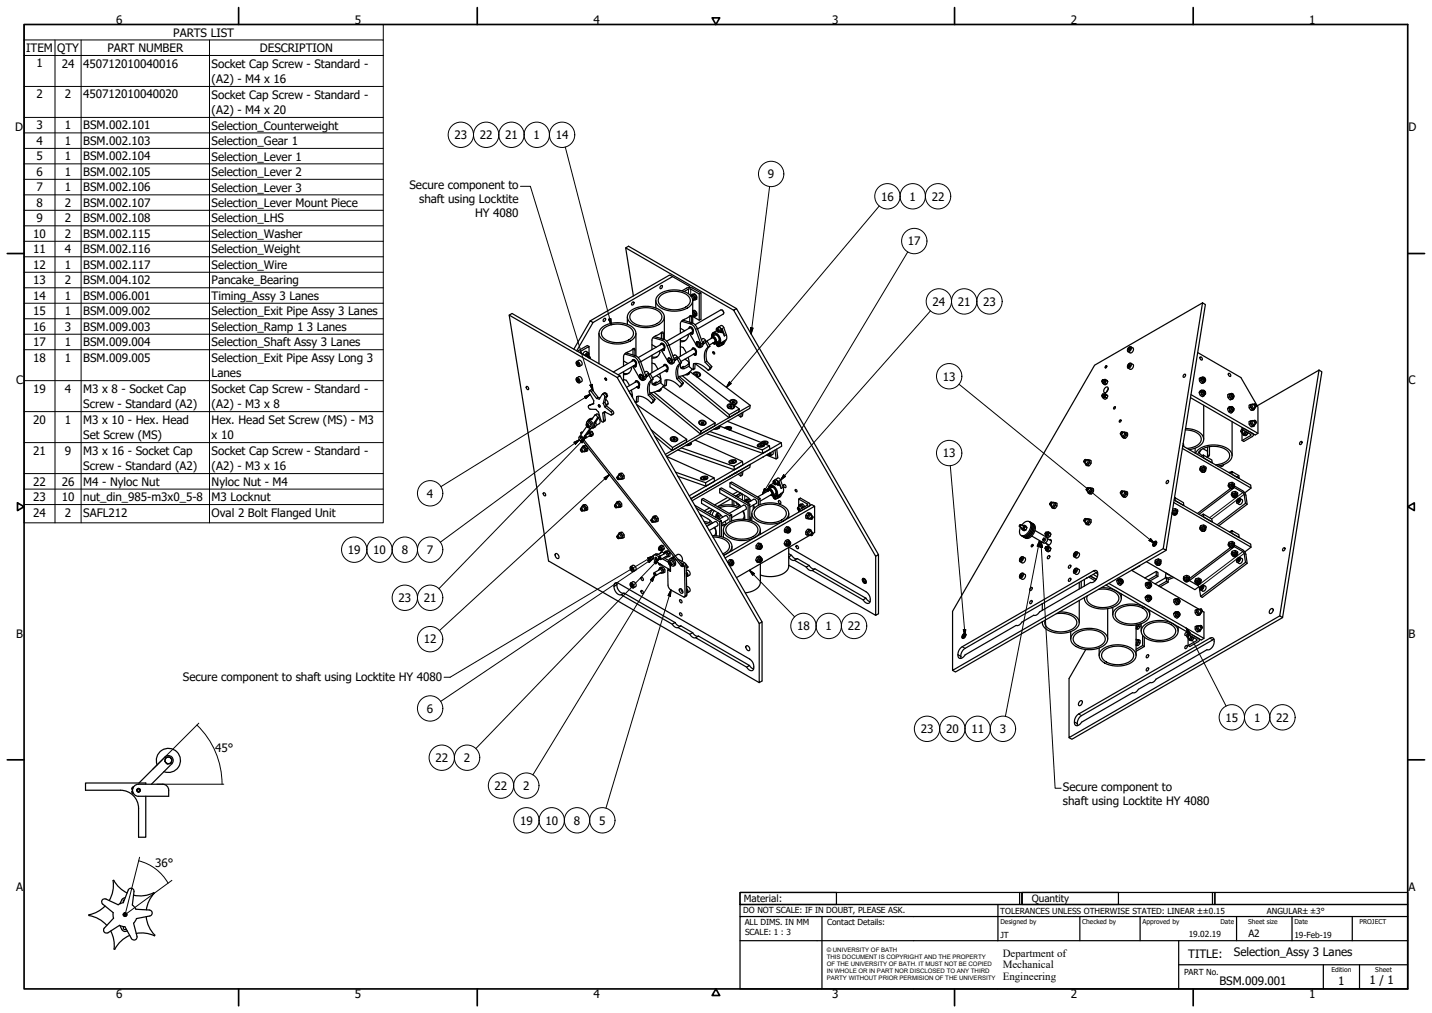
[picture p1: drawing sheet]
<svg xmlns="http://www.w3.org/2000/svg" width="594mm" height="420mm" viewBox="0 0 594 420" stroke-linecap="round" stroke-linejoin="round" font-family="sans-serif">
<defs><g id="words">
<g font-size="4.8">
<text x="48.2" y="9.8">6</text>
<text x="147.2" y="9.8">5</text>
<text x="246.2" y="9.8">4</text>
<text x="345.2" y="9.8">3</text>
<text x="444.2" y="9.8">2</text>
<text x="543.2" y="9.8">1</text>
<text x="71.9" y="15.2">PARTS LIST</text>
<text x="10.9" y="21.5">ITEM</text>
<text x="23.7" y="21.6">QTY</text>
<text x="44.6" y="21.5">PART NUMBER</text>
<text x="107.8" y="21.6">DESCRIPTION</text>
<text x="15.1" y="28">1</text>
<text x="25.6" y="28">24</text>
<text x="34.6" y="28">450712010040016</text>
<text x="87.8" y="28">Socket Cap Screw - Standard -</text>
<text x="87.8" y="34.5">(A2) - M4 x 16</text>
<text x="15.1" y="40.9">2</text>
<text x="26.9" y="40.9">2</text>
<text x="34.6" y="40.9">450712010040020</text>
<text x="87.8" y="40.9">Socket Cap Screw - Standard -</text>
<text x="87.8" y="47.3">(A2) - M4 x 20</text>
<text x="15.1" y="53.7">3</text>
<text x="26.9" y="53.7">1</text>
<text x="34.6" y="53.7">BSM.002.101</text>
<text x="87.8" y="53.7">Selection_Counterweight</text>
<text x="6.3" y="54.4">D</text>
<text x="188.6" y="57.7">23</text>
<text x="199.1" y="57.7">22</text>
<text x="209.5" y="57.7">21</text>
<text x="221.4" y="57.7">1</text>
<text x="230.6" y="57.7">14</text>
<text x="584.4" y="54.4">D</text>
<text x="15.1" y="60.1">4</text>
<text x="26.9" y="60.1">1</text>
<text x="34.6" y="60.1">BSM.002.103</text>
<text x="87.8" y="60.2">Selection_Gear 1</text>
<text x="15.1" y="66.5">5</text>
<text x="26.9" y="66.5">1</text>
<text x="34.6" y="66.5">BSM.002.104</text>
<text x="87.8" y="66.6">Selection_Lever 1</text>
<text x="15.1" y="73">6</text>
<text x="26.9" y="72.9">1</text>
<text x="34.6" y="73">BSM.002.105</text>
<text x="87.8" y="73">Selection_Lever 2</text>
<text x="318.6" y="73.9">9</text>
<text x="15.1" y="79.4">7</text>
<text x="26.9" y="79.4">1</text>
<text x="34.6" y="79.4">BSM.002.106</text>
<text x="87.8" y="79.4">Selection_Lever 3</text>
<text x="169.9" y="78.6">Secure component to</text>
<text x="365.5" y="83.2">16</text>
<text x="377.3" y="83.2">1</text>
<text x="386.5" y="83.2">22</text>
<text x="15.1" y="85.8">8</text>
<text x="26.9" y="85.8">2</text>
<text x="34.6" y="85.8">BSM.002.107</text>
<text x="87.8" y="85.9">Selection_Lever Mount Piece</text>
<text x="173.9" y="84.3">shaft using Locktite</text>
<text x="15.1" y="92.2">9</text>
<text x="26.9" y="92.2">2</text>
<text x="34.6" y="92.2">BSM.002.108</text>
<text x="87.8" y="92.3">Selection_LHS</text>
<text x="197.1" y="90.1">HY 4080</text>
<text x="13.8" y="98.7">10</text>
<text x="26.9" y="98.7">2</text>
<text x="34.6" y="98.7">BSM.002.115</text>
<text x="87.8" y="98.7">Selection_Washer</text>
<text x="376.7" y="101.7">17</text>
<text x="13.8" y="105.1">11</text>
<text x="26.9" y="105.1">4</text>
<text x="34.6" y="105.1">BSM.002.116</text>
<text x="87.8" y="105.1">Selection_Weight</text>
<text x="13.8" y="111.5">12</text>
<text x="26.9" y="111.5">1</text>
<text x="34.6" y="111.5">BSM.002.117</text>
<text x="87.8" y="111.5">Selection_Wire</text>
<text x="13.8" y="117.9">13</text>
<text x="26.9" y="117.9">2</text>
<text x="34.6" y="117.9">BSM.004.102</text>
<text x="87.8" y="118">Pancake_Bearing</text>
<text x="13.8" y="124.3">14</text>
<text x="26.9" y="124.3">1</text>
<text x="34.6" y="124.4">BSM.006.001</text>
<text x="87.8" y="124.4">Timing_Assy 3 Lanes</text>
<text x="13.8" y="130.7">15</text>
<text x="26.9" y="130.7">1</text>
<text x="34.6" y="130.8">BSM.009.002</text>
<text x="87.8" y="130.8">Selection_Exit Pipe Assy 3 Lanes</text>
<text x="386.9" y="126.8">24</text>
<text x="397.4" y="126.8">21</text>
<text x="407.9" y="126.8">23</text>
<text x="13.8" y="137.2">16</text>
<text x="26.9" y="137.2">3</text>
<text x="34.6" y="137.2">BSM.009.003</text>
<text x="87.8" y="137.2">Selection_Ramp 1</text>
<text x="127.4" y="137.2">3 Lanes</text>
<text x="13.8" y="143.6">17</text>
<text x="26.9" y="143.6">1</text>
<text x="34.6" y="143.6">BSM.009.004</text>
<text x="87.8" y="143.7">Selection_Shaft Assy 3 Lanes</text>
<text x="13.8" y="150.1">18</text>
<text x="26.9" y="150">1</text>
<text x="34.6" y="150.1">BSM.009.005</text>
<text x="87.8" y="150.1">Selection_Exit Pipe Assy Long 3</text>
<text x="6.7" y="159.4">C</text>
<text x="87.8" y="156.5">Lanes</text>
<text x="391.1" y="157.8">13</text>
<text x="584.4" y="159.4">C</text>
<text x="13.8" y="162.9">19</text>
<text x="26.9" y="162.9">4</text>
<text x="34.6" y="162.9">M3 x 8 - Socket Cap</text>
<text x="87.8" y="162.9">Socket Cap Screw - Standard -</text>
<text x="34.6" y="169.4">Screw - Standard (A2)</text>
<text x="87.8" y="169.4">(A2) - M3 x 8</text>
<text x="13.8" y="175.7">20</text>
<text x="26.9" y="175.7">1</text>
<text x="34.6" y="175.8">M3 x 10 - Hex. Head</text>
<text x="87.8" y="175.8">Hex. Head Set Screw (MS) - M3</text>
<text x="34.6" y="182.2">Set Screw (MS)</text>
<text x="87.8" y="182.2">x 10</text>
<text x="13.8" y="188.6">21</text>
<text x="26.9" y="188.6">9</text>
<text x="34.6" y="188.6">M3 x 16 - Socket Cap</text>
<text x="87.8" y="188.6">Socket Cap Screw - Standard -</text>
<text x="391.1" y="189.7">13</text>
<text x="34.6" y="195.1">Screw - Standard (A2)</text>
<text x="87.8" y="195.1">(A2) - M3 x 16</text>
<text x="13.8" y="201.4">22</text>
<text x="25.6" y="201.4">26</text>
<text x="34.6" y="201.5">M4 - Nyloc Nut</text>
<text x="87.8" y="201.5">Nyloc Nut - M4</text>
<text x="13.8" y="207.9">23</text>
<text x="25.6" y="207.9">10</text>
<text x="34.6" y="207.9">nut_din_985-m3x0_5-8</text>
<text x="87.8" y="207.9">M3 Locknut</text>
<text x="177.1" y="206.4">4</text>
<text x="13.8" y="214.3">24</text>
<text x="26.9" y="214.3">2</text>
<text x="34.6" y="214.3">SAFL212</text>
<text x="87.8" y="214.3">Oval 2 Bolt Flanged Unit</text>
<text x="144.3" y="229.8">19</text>
<text x="154.8" y="229.8">10</text>
<text x="166.6" y="229.8">8</text>
<text x="177.1" y="229.7">7</text>
<text x="165.3" y="249.7">23</text>
<text x="175.8" y="249.7">21</text>
<text x="330.7" y="261.4">18</text>
<text x="342.5" y="261.4">1</text>
<text x="351.7" y="261.4">22</text>
<text x="6.8" y="264.4">B</text>
<text x="175.8" y="266.9">12</text>
<text x="584.4" y="264.4">B</text>
<text x="75.9" y="282.3">Secure component to shaft using Locktite HY 4080</text>
<text x="177.1" y="295.6">6</text>
<text x="508.4" y="299.3">15</text>
<text x="520.2" y="299.3">1</text>
<text x="529.4" y="299.3">22</text>
<text x="382" y="304.1">23</text>
<text x="392.5" y="304.1">20</text>
<text x="403" y="304">11</text>
<text x="414.8" y="304.1">3</text>
<text x="89.2" y="311.9">45°</text>
<text x="180.6" y="316.1">22</text>
<text x="192.4" y="316.1">2</text>
<text x="205.2" y="327.6">22</text>
<text x="217" y="327.6">2</text>
<text x="441" y="328.2">Secure component to</text>
<text x="441" y="334">shaft using Locktite HY 4080</text>
<text x="248.6" y="342">5</text>
<text x="215.8" y="342">19</text>
<text x="226.3" y="342">10</text>
<text x="238.1" y="342">8</text>
<text x="64.4" y="359.4">36°</text>
<text x="6.7" y="369.4">A</text>
<text x="584.4" y="369.4">A</text>
<text x="493" y="397.3">TITLE:</text>
<text x="511.9" y="396.5">Selection_Assy 3 Lanes</text>
<text x="505.9" y="408.4">BSM.009.001</text>
<text x="555.2" y="408.4">1</text>
<text x="568.2" y="408.1">1 / 1</text>
<text x="48.2" y="414.1">6</text>
<text x="147.2" y="414.1">5</text>
<text x="246.2" y="414.1">4</text>
<text x="345.2" y="414.1">3</text>
<text x="444.2" y="414.1">2</text>
<text x="543.2" y="414.1">1</text>
</g>
<g font-size="4.6">
<text x="416" y="396.8">Department of</text>
<text x="416" y="401.6">Mechanical</text>
<text x="416" y="406.3">Engineering</text>
</g>
<g font-size="4.1">
<text x="308.6" y="374.2">Material:</text>
<text x="428.1" y="373.9">Quantity</text>
<text x="517.9" y="388.7">A2</text>
</g>
<g font-size="3.5">
<text x="308.4" y="378.7">DO NOT SCALE: IF IN DOUBT, PLEASE ASK.</text>
<text x="308.9" y="383.7">ALL DIMS. IN MM</text>
<text x="343.2" y="383.8">Contact Details:</text>
<text x="415" y="379.1">TOLERANCES UNLESS OTHERWISE STATED: LINEAR ±±0.15</text>
<text x="525.6" y="379.1">ANGULAR±±3°</text>
<text x="309.1" y="387.9">SCALE: 1 : 3</text>
<text x="415" y="389.1">JT</text>
<text x="493.2" y="388.6">19.02.19</text>
<text x="537" y="389.1">19-Feb-19</text>
<text x="491.2" y="404.3">PART No.</text>
</g>
<g font-size="2.8">
<text x="415" y="383.2">Designed by</text>
<text x="449" y="383.2">Checked by</text>
<text x="474" y="383.2">Approved by</text>
<text x="506.3" y="383.2">Date</text>
<text x="517.8" y="383.2">Sheet size</text>
<text x="537" y="383.2">Date</text>
<text x="564" y="383.2">PROJECT</text>
<text x="552.4" y="403.2">Edition</text>
<text x="570.6" y="403.2">Sheet</text>
</g>
<g font-size="2.5">
<text x="343" y="395">© UNIVERSITY OF BATH</text>
<text x="343" y="397.8">THIS DOCUMENT IS COPYRIGHT AND THE PROPERTY</text>
<text x="343" y="400.7">OF THE UNIVERSITY OF BATH. IT MUST NOT BE COPIED</text>
<text x="343" y="403.5">IN WHOLE OR IN PART NOR DISCLOSED TO ANY THIRD</text>
<text x="343" y="406.3">PARTY WITHOUT PRIOR PERMISION OF THE UNIVERSITY</text>
</g>
</g></defs>
<!-- layer: Visible (ISO) -->
<g fill="none" stroke="#000" stroke-width=".51">
<path d="M259.6 102.8l44.8 25.9M274.2 118.5l.3-.1a.65 .65 0 0 1 .2 .9 .65 .65 0 0 1-.9 .2zM279 114.7l-33 19.1M286.1 119.2v-.4l-8.3-4.8-33 19.1M211.2 130.7l44.8 25.9M248.5 138.3v12.6M249.5 136.1a10.8 10.8 0 0 1 13.7 .5 3.5 3.5 0 0 1-2.4 5.2 10.8 10.8 0 0 1-11.7-1.8l-.6-1.7 .3-1.2zM250.1 136.6a9.1 9.1 0 0 1 12.3 .4 3 3 0 0 1-2.2 4.3 9.4 9.4 0 0 1-10.2-1.5l-.5-1.6zM250.5 132.3l.4-.3a.65 .65 0 0 1 .2 .9 .65 .65 0 0 1-.9 .2zM260.3 131.5v3M261.3 129.2a10.8 10.8 0 0 1 13.7 .6 3.5 3.5 0 0 1-2.4 5.2 10.8 10.8 0 0 1-11.7-1.8l-.6-1.2v-1.1zM262.3 125.5l.4-.3a.65 .65 0 0 1 .2 .9 .65 .65 0 0 1-.9 .2z"/>
<path d="M262.3 129.4a9.2 9.2 0 0 1 11.9 .8 3 3 0 0 1-2.3 4.3 8.8 8.8 0 0 1-10.4-2l-.2-1.6zM262.8 122.7l-3.2-19.9 1.2-.7 44.7 25.9M263.8 138.3v9.3M271.4 139.6l4.4 1.3 1.1 1.1 2.9 7.4-.1 .9-.9 .6M272.1 124.7v3M273.1 122.4a10.8 10.8 0 0 1 13.7 .6 3.5 3.5 0 0 1-2.4 5.2 10.8 10.8 0 0 1-11.8-1.9l-.5-1.1v-1.1zM274.1 122.6a9.7 9.7 0 0 1 11.6 .3 3 3 0 0 1-2 4.8 9.5 9.5 0 0 1-10.1-1.5l-.6-1.6 .3-1.1zM274.4 137.9v2.5M274.4 137.9l.5-.2 .2 .2 .1 2.8M274.4 137.9l-1 .8a3.4 3.4 0 0 0-2.9 2.4v3.9M275.6 131.5v9.3M282.3 136.1l1.8 1.1"/>
<path d="M282.7 133.2l3.7 1.1 1.3 .8 .9 1.5 2.2 6a.96 .96 0 0 1-.3 1.6 .96 .96 0 0 1-1.4-.7l-3.1-5.1M282.9 120.6l2.4-1.3 1.2-.1 4.3 2.3v10.9l-.7 .4-2.6-1.5M283.3 132.8l4.3 1.3 1.1 1.1 2.9 7.4-.1 1-.9 .5M283.8 120.9l1.8-1 .7-.1 3.8 2.1 .7-.4M285.3 138.8a2.55 2.55 0 0 1-2.4 3h-.6M285.8 136.2a.82 .82 0 0 1 .9-.6 .82 .82 0 0 1 .6 1l-.1 1.9h-.4v-.6M286 135.7a1.42 1.42 0 0 1 1.4 .6 1.42 1.42 0 0 1 0 1.5l-.2 .8M286.2 131.1v2.5M286.4 138.1v.2M286.6 138l-.3 .2M286.9 138.1l.2 .3zM287 133.9l-.1-2.9-.4-.1-1.4 1a3.4 3.4 0 0 0-2.8 2.4v3.9"/>
<path d="M287 138.1l.2 .2M287.1 122.5l-.4 .3a.97 .97 0 0 1 1 .6 .97 .97 0 0 1-.3 1.1M287.4 122l-.5 .3M287.4 129.8l.4 .9-.1 .5-.3 .1M287.4 129.3a.98 .98 0 0 1 .8 .8 .98 .98 0 0 1-.4 1l-.3-.1M287.4 129.1a1.28 1.28 0 0 1 1.1 .8 1.28 1.28 0 0 1-.2 1.3l-.9-.1M287.4 129v.5M287.4 128.8a1.5 1.5 0 0 1 1.6 2.1M287.4 124.7v9.3M287.4 122.7v-.5a.95 .95 0 0 1 1.1-.2 .95 .95 0 0 1 .5 1v1.1M287.5 124.2l.3 .1a.89 .89 0 0 0 .3-1.2 .89 .89 0 0 0-1.2-.4v.3a.61 .61 0 0 1 .4-.7 .61 .61 0 0 1 .8 .5l.4 .7a.68 .68 0 0 1-.3 .9 .68 .68 0 0 1-.8-.1M287.6 129.4l.1-.3a.88 .88 0 0 1 1.1 .4 .88 .88 0 0 1-.3 1.1h-.2"/>
<path d="M287.6 122.6l.1-.3a.88 .88 0 0 1 1.1 .4 .88 .88 0 0 1-.3 1.1l-.2-.1M288 130.7l.2 .2h.8M288 123.9l.2 .2h.8M288.1 131l-.5 .3M288.1 124.2l-.5 .3M288.2 128.8l-.5 .2M288.2 130.9l-.5 .3M288.2 121.9l-.5 .3M288.2 124.1l-.5 .3M288.4 134.7l10.6-6.2a1.15 1.15 0 0 1 1 1.8l-10.6 6.1M289 129.8l-.5 .2M289 130.9l-.5 .2"/>
<path d="M289 123l-.5 .2M289 124.1l-.5 .2M290.1 121.9v10.9M295.2 139.9a1.45 1.45 0 0 1 1.6 .5 1.45 1.45 0 0 1 .1 1.6l-.1 .2a1.6 1.6 0 0 0 .2-1.7 1.6 1.6 0 0 0-1.4-1l-.5 .5M295.3 139.8a1.42 1.42 0 0 1 1.4 .6 1.42 1.42 0 0 1 .1 1.6l-.3 .7M295.5 139.6a1.09 1.09 0 0 1 .7-1.3 1.09 1.09 0 0 1 1.3 .6 2.4 2.4 0 0 1 .5 3.5l-1-.2 1-.7a1.73 1.73 0 0 0-1.5-2.6l-1.1 .7M296.2 138.5l-.4 .9M297.1 138.6l-1-.1-.4 .9M297.3 137.2l-1.8 1.1-.2 1.4M297.6 136.5l.5 .7-.2 .2-.3-.2zM297.7 136.6l-.3 .2M297.7 136.6l.2 .4"/>
<path d="M297.9 135.8l1.4-.8 .7 .3 1.3 3.6 .2 1.6a3.9 3.9 0 0 1-2.4 2.8l-.3 .1M297.9 137l-.3 .2M297.9 137l.2 .1M299.4 136.4l.3 .4M299.5 128.6l.6 .5 .1 .7M299.7 136.8h.1M299.8 136.8l.7 2.5M304.4 128.7l1.1-.7 58.9 102.1-1.1 .6zM498.9 125.6l1.2 .7-16.3 102-1.2-.7zM498.9 125.6l-44.8 25.9-58.9 102v24.5l87.4-50.4M238.1 144.8l6.7-11.7 1.2 .7-6.8 11.7M239.4 157.5l.2-.2 .6 .8-.3 .2-.4-.3z"/>
<path d="M239.6 150.5l.4 .2v.8l-.6-.7zM239.7 157.3l-.3 .2M239.7 150.6l-.3 .2M239.9 150.7l.2 .3M239.9 157.5l.1 .2M240 157.7l.1 .1M240 157.7l-.5 .3M240.1 151l-.5 .3M240.1 151h.1M241.8 146.9l.6-1 .8-.1 1.1 .7-.3 1.3M243.2 147.7l.2-.7 .4-.2 .1 .3-.5 .7 .7 .4M243.2 147.4h.1"/>
<path d="M243.2 147.4l.5 .2M243.4 147l-.2 .4M243.6 146.9l.3 .2M243.8 147.9l.6-.1 .4 .9M244.2 148.4l-3.6-2.4 3.8-2.3v4.1l.5 .8M244.4 143.7l-.8-.4-3.9 2.5M244.4 148.3v.2M251 156.9a.47 .47 0 0 1 .6 .2 .47 .47 0 0 1-.2 .6zM251.1 156.8v.3M251.3 157.5l.3 .1M254.4 154.3l8.1-4.7a1.13 1.13 0 0 1 1 1.7l-7 4.1M256 156.6l1.2-.7 58.9 102.1-1.1 .6z"/>
<path d="M257.2 155.9l-44.8-25.9-1.2 .7 16.4 102 87.4 50.4M258.7 157.4l1.1 .3 1.4 2.2M258.7 154.2v4.2M258.7 149.7l1.8 1.1M259.2 146.8l3.7 1.1 1.2 .9 .9 1.5 2.2 6a.96 .96 0 0 1-.3 1.5 .96 .96 0 0 1-1.4-.7l-3.1-5.1M259.7 146.4l4.3 1.3 1.2 1.1 2.8 7.5-.2 .9-.8 .6M260.9 154.8l-2.2 .1M261.8 152.4a2.55 2.55 0 0 1-2.5 3h-.6M262.2 149.8v-.3a1.23 1.23 0 0 1 1.5 .4 1.23 1.23 0 0 1 .1 1.5l-.3 .8-.3-.1v-.6M262.4 149.3a1.41 1.41 0 0 1 1.5 .6 1.41 1.41 0 0 1 0 1.5l-.3 .8M262.6 144.8v2.4M262.9 151.7v.2"/>
<path d="M263 151.6l-.3 .2M263.4 151.7l.1 .3zM263.4 147.5l-.1-2.9h-.5l-1.2 .9a3.4 3.4 0 0 0-2.9 2.4v3.9M263.5 151.7l.1 .2M263.5 158.6v-.3a1.22 1.22 0 0 1 1.5 .3 1.22 1.22 0 0 1 .1 1.5l-.3 .9-.3-.1v-.6M263.7 158.1a1.42 1.42 0 0 1 1.5 .6 1.42 1.42 0 0 1 0 1.5l-.3 .8M264.8 148.3l9.5-5.5a1.15 1.15 0 0 1 1 1.7l-9.5 5.6M265.2 156v-.3a.94 .94 0 0 1 1.1-.2 .94 .94 0 0 1 .5 1l-.1 .8h-.7M265.3 156.4l.3-.1 .1 .4M265.4 155.4a1.25 1.25 0 0 1 1.3 .6 1.25 1.25 0 0 1-.1 1.4M265.5 156.3l.3 .7zM265.5 155.6a.98 .98 0 0 0-.2 1.2 .98 .98 0 0 0 1.1 .4"/>
<path d="M265.5 155.6a1.09 1.09 0 0 1 1 1.6M265.5 155.6h.1M265.7 156.7l-.2 .1M265.7 156.7h.2M266.5 157.2h-.1M267.4 154.4l.8-.4 .9 .8M268 156.5l1.8-1.3 1.1 2M268.2 156.3h.1M268.5 156.1l-.5 .3M269.1 154.8l-1 .5v1l.5-.3M269.1 155.4l6.5-3.8a1.14 1.14 0 0 1 1 1.7l-5.9 3.4M269.1 154.8v.8"/>
<path d="M269.1 155.6l1.1 2M270.2 157.6a5.5 5.5 0 0 0-1.2 6.3M270.5 157.6v1.2a1.11 1.11 0 0 0 1.6 .9l2.1-1.2M270.5 150.6a3.8 3.8 0 0 1 2.4 2.5M270.5 147.4v7.2M270.5 143l1.7 1M270.9 140.1l3.8 1 1.2 .8 .9 1.5 2.2 6a.96 .96 0 0 1-.2 1.5 .96 .96 0 0 1-1.4-.6l-3.2-5.1M270.9 157.2a5.4 5.4 0 0 0-1.2 6.2M270.9 157.2l-.7 .4M272.4 155.8l1.7 1.4M272.6 158.7l-.4-.2-1.5 .8M272.6 148h-2.1"/>
<path d="M273.6 145.6a2.56 2.56 0 0 1-2.5 3h-.6M273.7 155l.5 3.9 1.5 1.3M274 143v-.3a1.21 1.21 0 0 1 1.5 .3 1.21 1.21 0 0 1 0 1.5l-.2 .9-.3-.1v-.6M274.1 157.1a4.1 4.1 0 0 1-3.5 2.2M274.2 142.5a1.43 1.43 0 0 1 1.4 .6 1.43 1.43 0 0 1 .1 1.5l-.3 .8M274.7 144.9v.2M274.8 144.8l-.3 .2M275.1 144.9l.2 .3zM275.3 144.9l.1 .2M275.3 151.8a.8 .8 0 0 1 .9-.6 .8 .8 0 0 1 .6 .9l.2 .7-.4 1.4-.3-.1v-.6M275.3 159.9a7.1 7.1 0 0 1-5.7 3.1M275.5 151.3a1.44 1.44 0 0 1 1.4 .6 1.44 1.44 0 0 1 .1 1.5l-.3 .8"/>
<path d="M276 153.7v.2M276.1 153.6l-.3 .2M276.5 153.6l.1 .4zM276.6 141.5l9.5-5.5a1.14 1.14 0 0 1 1 1.8l-9.5 5.5M276.6 153.7l.1 .2M276.6 157.5l-.2 2.2-.7 .5 .2-2.5a6.3 6.3 0 0 1 6.1 2.7M277 149.1l.1-.3a.95 .95 0 0 1 1.1-.1 .95 .95 0 0 1 .4 1l-.1 .8h-.7M277.2 148.9a.85 .85 0 0 1 1.3 .4 .85 .85 0 0 1-.8 1.2 1.06 1.06 0 0 1-.5-1.6zM277.2 149.5l.5 .2v.4zM277.3 148.5a1.24 1.24 0 0 1 1.2 .6 1.24 1.24 0 0 1-.1 1.5M277.4 148.7l-.1 .1M277.5 149.7l.2 .2"/>
<path d="M277.5 149.5v.2M277.5 149.7l-.3 .1M277.7 150l-.2 .1M279.2 147.6l.8-.4 .9 .8M279.8 149.6l1.8-1.2 1.1 2M280 149.5h.1M280.2 149.4l-.4 .2M280.3 149.2l-.3 .3M280.8 157.1l.7-.4 2 2.2-.7 .4M280.8 157.1l2 2.2M280.9 148l-.9 .5v1M280.9 148.8l1.1 2"/>
<path d="M280.9 148v.8M280.9 148.5l6.5-3.7a1.15 1.15 0 0 1 1 1.7l-5.9 3.4M281.7 156.1l20.7 17.1M282 150.8a5.5 5.5 0 0 0-1.2 6.3M282.3 150.8v1.2a1.09 1.09 0 0 0 1.5 .9l2.2-1.2M282.3 143.8l1.1 .3 1.3 2.2M282.3 140.5v7.3M282.7 150.4a5.4 5.4 0 0 0-1.2 6.3M282.7 150.4l-.7 .4M282.8 159.3l-.8 1.1M283.1 155.9l19.5 16.1M283.5 158.9l-.8 1.1-.7 .4"/>
<path d="M283.7 152.2l-.3-.2-.9 .5M284.1 149l1.8 1.4M284.4 141.2h-2.1M285.5 148.2l.4 3.9 1.6 1.3M285.8 154.7l-.7 .7M285.8 154.6l-.2 .4-1.1 .3M285.9 150.3a4.1 4.1 0 0 1-3.5 2.2M286.1 154.3l-.3 .9-1.5 .2M286.3 154.2l20.4 15.4M287 145l.1-.3a1.22 1.22 0 0 1 1.5 .3 1.22 1.22 0 0 1 0 1.5l-.2 .9-.3-.1v-.6M287.1 153.1a7.1 7.1 0 0 1-5.8 3.1M287.3 144.4a1.44 1.44 0 0 1 1.4 .7 1.44 1.44 0 0 1 .1 1.5l-.3 .8"/>
<path d="M287.5 155.1a1.59 1.59 0 0 1 1.8-.8 1.59 1.59 0 0 1 1.2 1.5l-1.3 .5M287.8 146.9v.2M287.8 155.2v.1a1.22 1.22 0 0 1 1.4-.8 1.22 1.22 0 0 1 1 1.3l-1.3 .4M287.9 146.8l-.3 .2M288.2 146.9l.2 .3zM288.4 146.9l.1 .2M288.4 150.8l22.8 17.3-.1 1.3-34.6 19.9 19.7 8.9M288.4 150.7l-.2 2.3-.7 .4 .2-2.5a6.2 6.2 0 0 1 6.1 2.7M288.7 155.1l-.1 .3 .4 .3 .5-.4-.3-.3-.1 .5M288.8 142.3v-.3a.95 .95 0 0 1 1.1-.1 .95 .95 0 0 1 .5 1l-.1 .8h-.7M288.9 142.1a.88 .88 0 0 1 1.2 .4 .88 .88 0 0 1-.5 1.2 1.09 1.09 0 0 1-.7-1.6zM288.9 142.8l.3-.1 .1 .3"/>
<path d="M289 141.8a1.23 1.23 0 0 1 1.3 .5 1.23 1.23 0 0 1-.1 1.5M289.1 142.6l.3 .7zM289.1 155.5l.1 .1M289.1 155.5l-.3 .1M289.2 155l-.5 .1-.1 .3M289.3 143l-.2 .2M289.3 143l.2 .1M290.3 155.5l-.7 .8M291 140.8l.8-.4 .9 .8M291.8 142.6v.1M292 142.6l-.4 .2 1.8-1.2 1.1 2M292.5 150.3l.7-.5 2.1 2.2-.7 .4"/>
<path d="M292.5 150.3l2.1 2.1M292.7 141.2l-1 .5 .1 .9 .4-.2M292.7 141.2v.8l1.1 2M292.7 141.7l2.7-1.5a1.16 1.16 0 0 1 1 1.7l-2.1 1.2M293.8 144a5.4 5.4 0 0 0-1.3 6.3M294.5 143.6a5.5 5.5 0 0 0-1.3 6.2M294.5 143.6l-.7 .4M294.6 152.4l-.8 1.2M295.1 140.4v-.3a1.24 1.24 0 0 1 1.5 .3 1.24 1.24 0 0 1 .1 1.5l-.3 .9-.3-.2v-.5M295.3 152l-.8 1.2-.7 .4M295.7 145.9a.46 .46 0 0 1 .7 .3 .46 .46 0 0 1-.3 .6zM295.8 142.3v.1"/>
<path d="M295.9 142.2l-.3 .1M296.2 142.2l.2 .4zM296.4 142.2l.1 .3M297.3 142l1 .1M297.5 142.7l.4 .7v-.7M297.5 142.7l-.1 .1M297.8 142.7l.1 .3M297.9 143l-.3 .2M297.9 143l.2 .1M298.6 141.2l-.4 .9-1-.1M299 142.3l.1 .9-.8 .5a1.09 1.09 0 0 1-1.1-1.2M299.7 142.7l-.3 .4"/>
<path d="M299.8 142.7h-.1M300.1 141.7l-2 1-1.3-.4M300.5 141.3l-.7 1.4M457.4 157.5h.2a.42 .42 0 0 1 .1 .6 .42 .42 0 0 1-.6 0v-.1M457.7 157.5l.5 .3-.1 .6-.3 .2-.6-.3M457.8 157.5l.2-.1a.71 .71 0 0 1 .3 1 .71 .71 0 0 1-1 .2v-.2M458.1 157.4h.5l.4 .5-.4 .4a.5 .5 0 0 1 0 .6 .5 .5 0 0 1-.7 .1v.3l-.6-.5M458.6 152.3v.3M458.6 157.4l1 .9-.6-.4M458.7 151.8l.2-.1a.42 .42 0 0 1 .2 .6 .42 .42 0 0 1-.6 .2zM459.1 151.8l-.3 .1M459.2 159.2l-.8 .5-.5-.4"/>
<path d="M459.6 158.3l-.4 .9-.6-.3M468.1 151.8l.3 .3M468.1 144.8l.5 .3M468.3 151.3l.4-.2 .2 .3-.6 .7zM468.3 151.3l.5 .3M468.5 144.3l.3 .1v.4l-.3 .5-.4-.1zM468.5 144.3l.3 .2M468.6 145.1h.1M468.8 151.6l-.1 .3M468.8 151.6h.1M468.8 144.8l-.2 .3M491.3 155.3l.2-.1a.65 .65 0 0 1 .2 .9 .65 .65 0 0 1-.9 .2z"/>
<path d="M496.9 146.2l17.9 10.4 7.1 12.2v10.9l-1.2 .7-26.8-15.5M497.8 148.2a.64 .64 0 0 1 .9 .3 .64 .64 0 0 1-.4 .8l-.4-.4zM498 156.6a1.29 1.29 0 0 0-.1 1.9 1.29 1.29 0 0 0 1.9 0M498.1 157.8l-.4 .3M498.9 156.5a.62 .62 0 0 0-.8 .2 .62 .62 0 0 0 .1 .8l.8 1.3M498.9 156.5a1.05 1.05 0 0 1 1.1 .5 1.05 1.05 0 0 1-.1 1.2 1.26 1.26 0 0 1-1-1.7zM499 156.4a.99 .99 0 0 0-.5 1.4 .99 .99 0 0 0 1.5 .3M499 158.8l-.5 .2M499.2 156.7h.1M499.3 156.7a.49 .49 0 0 1 .6 .3 .49 .49 0 0 1-.2 .6zM499.6 156.7l-.3-.1a.56 .56 0 0 0-.1 .8 .56 .56 0 0 0 .8 .1M499.8 158.2v.3l-.8 .3"/>
<path d="M499.9 157.8h-.1M500 157.4v.1M509.6 155a.64 .64 0 0 1 .9 .3 .64 .64 0 0 1-.4 .8l-.5-.6zM547.2 153.5l1.2 .7-16.3 102-1.2-.7zM547.2 153.5l-25.6 14.8M218.3 160.4a.65 .65 0 0 1 .9 .3 .65 .65 0 0 1-.3 .9zM241.6 179.4l-.3-.2-.4 .3 .3 .5M243.3 175.8a.86 .86 0 0 1 .5-1.1 .86 .86 0 0 1 1.1 .5 1.4 1.4 0 0 1 .8 1.2 1.4 1.4 0 0 1-.8 1.3l-.7-.3M243.4 176.9l-3.2 4.5a.81 .81 0 0 0 .2 .9 .81 .81 0 0 0 1 .1M243.6 176.1l.5 .6-.1 .3-.4-.2zM243.6 174.7a1.77 1.77 0 0 1 2 .3 1.77 1.77 0 0 1 .5 1.9l-.8 .7M243.7 176.2l.2 .5"/>
<path d="M243.7 176.2l-.3 .2M243.8 176.2h-.1M243.8 174.6a1.49 1.49 0 0 1 1.7-.6l1.3-1.8a.91 .91 0 0 1 .9 .3 .91 .91 0 0 1 .1 1l-1.4 1.9a1.33 1.33 0 0 1-.9 2.1M243.9 176.7h.2M243.9 176.7l-.3 .1M244 179.6l.3-.5 .8 .2v.6l.5 .4-.2 .7h-.6M244.3 168.2a.97 .97 0 0 0 .6 1.5l2.4 .1 1 1.1 1.1 3.6 .6 .5 .4-.2-.4-3.5 .7-.5 2.6 1.3a.66 .66 0 0 0 .7-.6 .66 .66 0 0 0-.6-.7l-2.6-2.1 .7-.4M244.6 162.1l.8-.5 .6 .4 2.2 2.9-.7 .4M244.8 177.7l-3 4.2M245.1 179.3l.6-.3 .4 .9-.5 .4M245.2 177.7l-1.9 2.7M245.7 179l-.8-.2-.6 .3"/>
<path d="M245.7 173.6l-.5-.1-1 .5M245.9 173.4l-.3 .2M246.1 179.9l-.2 .7-.5 .4M246.3 167.3l-2.1 1M246.9 172.1l.7-.4a1 1 0 0 1 .9 1.4l-1.3 1.9a1.75 1.75 0 0 1-1 2.5M247.5 165.3l1.1 .3 1.2-2a.89 .89 0 0 1 1.1 1.2l-.6 2.5M247.5 165.3l-2.4-3.1-.6-.1v.9l1.9 3.2-.1 1.3-2 .7M248.2 164.9l.7 .1M248.3 168.3v-.3a.41 .41 0 0 1 .6 .2 .41 .41 0 0 1-.3 .5h-.1M248.3 173.3l.6 1.2v.7l-1.6 1.3M249.9 163.5l1.1-.3 .6 .9-.6 2.8-.7 .4M250.3 167.3l.5 1.4"/>
<path d="M250.4 163.3l-.4 .2M250.4 163.2l.6-.4 .7 .5M250.7 171l.4 3.3-.9 .7M251 166.9l.5 1.4M251.1 170.9l-.8 .3M251.2 171l-.1 .1M251.3 165.7a1.34 1.34 0 0 1 .4 2.3l-.3-.1 .9-.5M251.3 163.4l.4-.1 .4 .9-.5 .3M251.5 168.3l3 2.5 .1 .8-.9 .5M252.1 164.2l-.6 .7M259.9 160.6l3.9-2.2a1.17 1.17 0 0 1 1 1.7l-3.8 2.3M261.4 163.1l.9 .9"/>
<path d="M261.9 161.8l.5 3.1M262.4 163.9l-.3 .5M263.4 166.5l.5 .5M263.5 166.7v.1M264.1 167.8l20.8 14.4-.2 1.3-5.9 3.4M264.2 160.5v.2M264.4 160.4l-.3 .2M264.7 160.5l.2 .3zM264.8 160.5l.1 .2M264.8 164.4l-.1 2.2-.8 .4 .2-2.5a6.2 6.2 0 0 1 6.2 2.7M269 163.9l.7-.5 2.1 2.3-.8 .4M269 163.9l2 2.2"/>
<path d="M270 162.9l20.6 17.1M270.1 178.2l8.9 7.4M271 166.1l-.7 1.1M271.3 162.7l19.5 16.1M271.8 165.7l-.8 1.1-.7 .4M274 161.4l-.5 .6-.7 .1M274 161.5l-.7 .8M274.3 161.1l-.3 .8-1.5 .3M275 160.4l21.7 15M290.2 175.2l.4 1M290.2 174.6a1.63 1.63 0 0 1 1.7-.2 1.63 1.63 0 0 1 1 1.4 1.65 1.65 0 0 1-1.8 .5 1.65 1.65 0 0 1-1.1-1.4zM290.5 174.8a1.13 1.13 0 0 1 1.5-.2 1.13 1.13 0 0 1 .3 1.4 1.13 1.13 0 0 1-1.5 .2 1.13 1.13 0 0 1-.3-1.4z"/>
<path d="M290.8 178.8l5.9-3.4-.2 1.2-5.9 3.4zM291.1 175.5l.5 .1M291.1 175.5v.1M291.2 175.1l.5 .1-.1 .4M291.6 175.6l.1 .1M291.7 175.2l.2 .3-.3 .2-.7-.4 .3-.2-.1 .4M292.7 175.6l-.7 .8M293 179.8l23.4 8.2M294.5 179l21.8 7.6M297.4 177.3v.1M297.5 177.2l-.6 .3M298.1 176.9l.2 .1a1.34 1.34 0 0 1-2 .9"/>
<path d="M298.3 177.2v.4M298.4 176.7l.2 .2a1.55 1.55 0 0 1-2.4 1.1M298.4 176.7l20.8 8.2M300.6 177.5a2.21 2.21 0 0 1 2.9 0l-.5 .7-.8-.1M300.8 177.6a1.57 1.57 0 0 1 2.4 .1l-.7 .5M301 177.7a1.58 1.58 0 0 1 2.2 .2v.2M301.5 177.9l.1-.3 .1 .3M301.6 177.6l.5-.1 .1 .5M301.8 174.8l22.3 8.8 .2 1.5-37.7 21.7 6.6-3.7M301.8 178l.5-.1v.3M301.9 168.4l.5 1M302 167.8a1.61 1.61 0 0 1 1.7-.3 1.61 1.61 0 0 1 1 1.5 1.64 1.64 0 0 1-1.8 .5 1.64 1.64 0 0 1-1.1-1.5z"/>
<path d="M302 168.1a1.3 1.3 0 0 1 1.5-.3 1.3 1.3 0 0 1 .8 1.2 1.29 1.29 0 0 1-1.4 .4 1.29 1.29 0 0 1-.9-1.3zM302.1 177.5l.3 .2 .1 .5M302.2 178l.3 .2M302.2 178l-.2 .1M302.4 177.7l-.1 .2M302.5 178.2h.1M302.6 172l4.1-2.4-.2 1.3-4.1 2.3zM302.7 166.6a1.59 1.59 0 0 1 1.7-.9 1.59 1.59 0 0 1 1.3 1.5l-1.4 .6M302.9 168.7l.1-.4-.3 .2 .2 .3 .5 .1M302.9 168.7l.5 .1M302.9 168.7v.1M303 166.6v.2a1.22 1.22 0 0 1 1.3-.8 1.22 1.22 0 0 1 1 1.3l-1.2 .3"/>
<path d="M303 168.3l.5 .1-.1 .4M303.2 177.6v.2M303.4 168.8h.1M303.5 168.4l.2 .3-.3 .2M304.1 166.9l.3 .2M304.1 166.9l-.1 .1M304.2 166.5l.4 .2-.1 .3M304.4 168.8l-.7 .8M304.6 166.7v.3l-.4 .1-.4-.1v-.4l.4-.1-.1 .4M305.5 167l-.8 .8M307.5 171.4l-.2 1.6-1.1-.8M308.2 171l-.2 1.6-.7 .4"/>
<path d="M311.2 168.1l-35.2 20.4M457.4 163.5l.2-.1a.42 .42 0 0 1 .1 .7 .42 .42 0 0 1-.6 0v-.1M457.7 163.5l.5 .3-.1 .6-.3 .2-.6-.3M457.8 163.5l.2-.1a.71 .71 0 0 1 .3 1 .71 .71 0 0 1-1 .2v-.2M458.1 163.4h.5l.4 .5-.4 .4a.45 .45 0 0 1 0 .6 .45 .45 0 0 1-.6 .1l-.1 .3-.6-.6M458.5 160.8l.6-.3a1.1 1.1 0 0 1 .7 1 1.1 1.1 0 0 1-.7 1.1l-.6 .3a1.11 1.11 0 0 1-.7-1 1.11 1.11 0 0 1 .7-1.1zM458.6 163.4l1 .9-.6-.4M459.2 165.2l-.8 .5-.5-.4M459.6 164.3l-.4 .9-.6-.3M459.7 161.5l-.6 1.1M462.2 168.8l.2-.1a.47 .47 0 0 1 .3 .6 .47 .47 0 0 1-.7 .2zM464.6 174.3l.2-.2a.48 .48 0 0 1 .2 .7 .48 .48 0 0 1-.7 .1z"/>
<path d="M465 179.4l.3-.2a.43 .43 0 0 1 .1 .6 .43 .43 0 0 1-.6 .1zM465.2 179.2l.3-.1a.56 .56 0 0 1 .2 .8 .56 .56 0 0 1-.9 .1v-.1M465.6 179.1l.6 .4M465.9 179.3l.2-.1a.88 .88 0 0 1 .3 1.2 .88 .88 0 0 1-1.2 .3v-.3M466.4 179.2a.99 .99 0 0 1 .4 1.4 .99 .99 0 0 1-1.4 .3M466.5 179.3h.5a1.28 1.28 0 0 1 .2 1.4 1.28 1.28 0 0 1-1.2 .7h-.4v-.4M467.3 179.4a1.32 1.32 0 0 1 .2 1.8 1.32 1.32 0 0 1-1.9 .2M491.7 178.3a6.3 6.3 0 0 1 6.6 3.6 4.8 4.8 0 0 1-4.9 4l-.9 .1M491.8 177.7a7.7 7.7 0 0 1 7.5 3.8 4.4 4.4 0 0 1-4.1 4.6l-1.9 .4M494.1 163.7l27.8 16M497.9 162.5l-.4 .3M498.4 161.8a1.32 1.32 0 0 0-.7 1.7 1.32 1.32 0 0 0 1.7 .8"/>
<path d="M498.4 163.7l-.4 .3M498.8 161.9a.77 .77 0 0 0-.8 .6 .77 .77 0 0 0 .3 .9l.1 .3M498.9 161.9a.94 .94 0 0 1 1.1 .5 .94 .94 0 0 1-.3 1.2l-.7-.5zM499 161.9a.99 .99 0 0 0-.4 1.4 .99 .99 0 0 0 1.4 .3M499.2 162.1h.1M499.3 162.2a.48 .48 0 0 1 .6 .3 .48 .48 0 0 1-.2 .6zM499.4 168.1v14.1M499.6 162.2l-.3-.1a.56 .56 0 0 0-.1 .8 .56 .56 0 0 0 .8 0v-.1M499.8 163.6l-.4 .7-1-.6M499.9 163.2l-.1 .1M509.7 169.3l-.4 .2M509.8 163.4a1.3 1.3 0 0 0 .3 2.2l.4 .2 1.1-.4"/>
<path d="M509.9 164.6l-.4 .3M510.2 170.5l-.4 .3M510.2 168.6a1.31 1.31 0 0 0-.7 1.7 1.31 1.31 0 0 0 1.7 .8M510.6 168.8a.76 .76 0 0 0-.8 .5 .76 .76 0 0 0 .3 .9l.1 .3M510.6 163.3a.63 .63 0 0 0-.7 .2 .63 .63 0 0 0 0 .8l.9 1.2M510.7 168.8a.93 .93 0 0 1 1 .4 .93 .93 0 0 1-.2 1.2l-.7-.5zM510.7 163.3a.93 .93 0 0 1 1.1 .5 .93 .93 0 0 1-.3 1.2l-.7-.6zM510.8 168.7a.99 .99 0 0 0-.5 1.3 .99 .99 0 0 0 1.4 .4M510.8 163.2a.98 .98 0 0 0-.5 1.4 .98 .98 0 0 0 1.4 .3M510.8 165.5l-.5 .3M511 163.4l-.1 .1M511 168.9h-.1"/>
<path d="M511.1 163.6a.49 .49 0 0 1 .6 .2 .49 .49 0 0 1-.2 .6zM511.1 169a.49 .49 0 0 1 .6 .3 .49 .49 0 0 1-.2 .6zM511.2 174.9v14.1M511.4 163.5l-.3-.1a.55 .55 0 0 0-.1 .8 .55 .55 0 0 0 .8 .1v-.1M511.4 169l-.3-.1a.55 .55 0 0 0-.1 .8 .55 .55 0 0 0 .8 0v-.1M511.6 165v.4l-.8 .1M511.6 170.4l-.4 .7-1-.6M511.7 164.6h-.1M511.7 170.1h-.1M514.9 179.2l.6 .3M515.3 178.1l.7-.4 3.5 2 .4 .9-3.9 2.5-.7-.4 3.7-2.3zM515.3 177.3v.8"/>
<path d="M515.3 179.7v3M515.3 178.1h-.1M515.3 178.1l-.5 .9 .5-.1 .2-.7M515.4 179.8l.4 .3M515.7 178.4l-.4 .8h-.4l-.1-.4M516.1 179.9v.5a.96 .96 0 0 0 1.1 .1 .96 .96 0 0 0 .5-1l-.8 1h-.4l-.2-.5M516.5 178.8l-.8 1h-.4l-.1-.5M517 179l-.8 1.1-.5-.1-.1-.4M517.2 179.2a1.51 1.51 0 0 1-1.6 1.1l-.1-.7M517.2 179.4l.5 .2M518.7 168.9l.3 .2a.76 .76 0 0 0 .6 .7 .76 .76 0 0 0 .8-.4M518.7 167.8a1.32 1.32 0 0 0-.2 1.8 1.32 1.32 0 0 0 1.9 .2"/>
<path d="M518.7 175.7l.3 .2a.76 .76 0 0 0 .6 .8 .76 .76 0 0 0 .8-.4M518.7 174.6a1.35 1.35 0 0 0-.4 1.4 1.35 1.35 0 0 0 1.1 1l1-.3M518.7 168.9l-.5 .3M518.7 175.7l-.5 .3M519.5 167.7l-.8 .1v1.1M519.5 174.5l-.8 .1v1.1M519.5 169.9l-.4 .3M519.5 176.7l-.4 .3M519.6 167.6a.98 .98 0 0 0-.4 1.4 .98 .98 0 0 0 1.4 .3M519.6 174.4a.99 .99 0 0 0-.4 1.4 .99 .99 0 0 0 1.4 .3M520.1 167.7l-.2-.1a.88 .88 0 0 0-.3 1.2 .88 .88 0 0 0 1.2 .3v-.2M520.1 174.5l-.2-.1a.88 .88 0 0 0-.3 1.2 .88 .88 0 0 0 1.2 .3v-.2"/>
<path d="M520.4 174.4l-.6 .3M520.4 167.6l-.6 .3M520.5 174.5a.5 .5 0 0 1 .6 .2 .5 .5 0 0 1-.2 .7zM520.5 167.7a.49 .49 0 0 1 .6 .2 .49 .49 0 0 1-.2 .7zM520.7 167.6l-.2-.1a.55 .55 0 0 0-.1 .9 .55 .55 0 0 0 .8 0v-.1M520.7 167.6l.1 .1M520.8 174.5l-.3-.2a.56 .56 0 0 0-.2 .9 .56 .56 0 0 0 .9 0v-.1M521 175.5l-.6 .4M521 168.7l-.6 .4M240.8 186.7l.1-.3a.55 .55 0 0 1 .7 .3 .55 .55 0 0 1-.3 .7l-.1-.1M240.9 186.5a.49 .49 0 0 1 .6 .3 .49 .49 0 0 1-.2 .6zM240.9 181.1l.5-.1v.4l42 53.1v.4l-.8-.2-41.7-52.9z"/>
<path d="M241.2 186.1v-.2a.88 .88 0 0 1 1.2 .3 .88 .88 0 0 1-.3 1.2l-.2-.1M241.4 185.7a.99 .99 0 0 1 1.4 .3 .99 .99 0 0 1-.4 1.4M241.4 181.4h.1M241.5 182.5l-.3 .2M241.5 181.4v.1M241.6 185.9l-.6 .4M241.6 185.5a.76 .76 0 0 1 .8-.4 .76 .76 0 0 1 .6 .8l.3 .2v1.1l-.8 .1M241.6 185.1a1.32 1.32 0 0 1 1.9 .3 1.32 1.32 0 0 1-.2 1.8M242.2 187.1l-.6 .3M242.5 181l.1-.2a.42 .42 0 0 1 .6 .2 .42 .42 0 0 1-.3 .6l-.1-.1M242.6 181.3l-.6 .8M242.7 180.7l1.5-.9 .6 .4-.1 .5-1.5 .9"/>
<path d="M242.9 184.8l-.4 .3M243.8 185.8l-.5 .3M243.9 180v-.3a.71 .71 0 0 1 1 .3 .71 .71 0 0 1-.3 1l-.2-.1M255.9 198.2v-.1a.5 .5 0 0 1 .9 0 .5 .5 0 0 1-.4 .8l-.1-.1M256 198a.5 .5 0 0 1 .6 .2 .5 .5 0 0 1-.1 .7zM256.3 197.6l.1-.3a.88 .88 0 0 1 1.1 .4 .88 .88 0 0 1-.2 1.2l-.3-.1M256.5 197.1a.98 .98 0 0 1 1.5 .3 .98 .98 0 0 1-.5 1.4M256.7 197.4l-.6 .3M256.7 197a.76 .76 0 0 1 .9-.4 .76 .76 0 0 1 .5 .7 .77 .77 0 0 1 .4 .9 .77 .77 0 0 1-.8 .6M256.8 196.6a1.32 1.32 0 0 1 1.8 .2 1.32 1.32 0 0 1-.2 1.9M257.4 198.5l-.6 .4M258.1 196.3l-.5 .2"/>
<path d="M258.9 197.3l-.5 .3M271.7 180.9l7.1 6 .2-1.3 5.9-3.4M278.4 181.4a1.63 1.63 0 0 1 1.7-.2 1.63 1.63 0 0 1 1 1.4 1.65 1.65 0 0 1-1.8 .5 1.65 1.65 0 0 1-1.1-1.4zM278.4 182l.4 1M278.5 181.8a1.28 1.28 0 0 1 1.4-.4 1.28 1.28 0 0 1 .9 1.2 1.28 1.28 0 0 1-1.5 .4 1.28 1.28 0 0 1-.8-1.2zM279.4 182.3l.4 .1M279.4 182.3l-.1 .1M279.4 181.9l.5 .1-.1 .4M279.8 182.4l.1 .1M279.9 182l.2 .3-.3 .2-.5-.1-.2-.3 .3-.2v.4M280.3 195.9l12.4 4.3M280.9 182.4l-.7 .8"/>
<path d="M281.2 186.6l23.5 8.3M281.3 197.6l11.6 4.1M282.7 185.8l21.8 7.6M285.6 184.1v.1M285.7 184l-.5 .3M286.3 183.7l.2 .1a1.32 1.32 0 0 1-1.9 .9M286.6 184l-.1 .4M286.6 183.5l.2 .2a1.55 1.55 0 0 1-2.4 1.1M288.3 182.5l19.7 8.9M290.7 198.1a1.96 1.96 0 0 1 3 .1 2 2 0 0 1-3.1 .2zM290.9 198.5l.2 .4M291.1 198.1a1.43 1.43 0 0 1 2.2 .3 1.44 1.44 0 0 1-2.4-.1z"/>
<path d="M292.1 198.1h.4M292.6 198.4l-.9-.1 .4-.2v.4M292.6 198.4l-.1-.3v.3M293.4 198.2l-.1 .4M302.4 197.7l2.4-1.4-11.7 6.8M302.7 191.1a2.01 2.01 0 0 1 2.8 .3 1.98 1.98 0 0 1-3.1 .2zM302.7 191.7l.1 .4M302.9 191.3a1.43 1.43 0 0 1 2.2 .3 1.42 1.42 0 0 1-2.4-.1zM303.8 191.3h.5M304.3 191.6v-.3l-.3 .4-.5-.2 .3-.2 .1 .4M304.5 193.4l3.5-2 .2 1.4-3.5 2.1zM304.9 196.3l6.3-3.7-.1 1.3-24 13.8"/>
<path d="M305 196.2l-.3 .2M305.2 191.4l-.1 .4M306.5 195.3l-1.6 1M307.5 195.9l-.2 1.6-1.1-.8M308.2 195.5l-.2 1.6-.7 .4M314.5 184.9l.1 .4M314.5 184.3a1.97 1.97 0 0 1 2.8 .3 2 2 0 0 1-3.1 .1zM314.7 184.5a1.45 1.45 0 0 1 2.2 .3 1.43 1.43 0 0 1-2.4-.1zM315.6 184.5h.5M315.7 183.5a2.21 2.21 0 0 1 2.9 0l-.8 .8M316 183.6a1.53 1.53 0 0 1 2.3 .2l-.7 .5M316.1 184.8v-.3l-.3 .5-.5-.3 .3-.2 .1 .4"/>
<path d="M316.3 186.6l2.9-1.7 .2 1.5-3 1.6zM316.6 183.9l.2-.3v.3M316.8 189.4l-.3 .2M316.8 183.6l.4-.1 .1 .4M317 184.6l-.1 .4M317.2 183.5l.4 .2-.2 .2-.4 .1M318.3 183.6v.5M319.4 188v.5l-.6-.3M319.4 188.3l-.4 .2M320.6 187.2l.1 1.2-1 .6h-.6l-.6-.6M321.2 199.8l.3 .2v.7l-.3-.2zM321.5 199.1l1.2-.8 .8 .3 1.4 3.5 .1 1.7a3.9 3.9 0 0 1-2.4 2.8l-.2 .1"/>
<path d="M321.5 186.7l.5 3.7-4.1-1.7M322.2 186.3l.5 3.6-.7 .5M323 199.6l.3 .4M324.1 183.6l-38.2 22.1M449.8 191.7l.6 .4M450 190.7l.2-.1a.43 .43 0 0 1 .1 .7 .43 .43 0 0 1-.6 0zM450 190.7l.3-.1a.55 .55 0 0 1 .2 .8 .55 .55 0 0 1-.8 0v-.1M450.5 190.6l.6 .3M450.7 190.7l.3-.1a.88 .88 0 0 1 .2 1.2 .88 .88 0 0 1-1.1 .4v-.3M451.3 190.7a.98 .98 0 0 1 .4 1.4 .98 .98 0 0 1-1.4 .3M451.3 193l.5 .2M451.4 190.7h.1a.85 .85 0 0 1 .8 .8 .85 .85 0 0 1-.6 .9l-.4 .6-.8-.1-.1-.4"/>
<path d="M452.1 190.8a1.32 1.32 0 0 1 .2 1.9 1.32 1.32 0 0 1-1.8 .2M452.1 191.9l.5 .3M464.9 180.3l.7 .3M466.5 181.5l.4 .3M467.3 180.5l.4 .2M484 199.5l.4-.3a.65 .65 0 0 1 .3 .9 .65 .65 0 0 1-.9 .2zM490.5 186l28.5 16.4M490.9 183.9l.2 1.3-.4-.2 28.1 16.2 .2 1.2-2.6 2M495.8 185.9v2M496 188a8.9 8.9 0 0 1 10-3.2 5.2 5.2 0 0 1 5.1 4.4 6.1 6.1 0 0 1-6 4.1M496.9 188.5a7.2 7.2 0 0 1 8.1-3.3 4.9 4.9 0 0 1 5.1 4 5.7 5.7 0 0 1-5.8 3.6M497.3 187.5l1.5 1.5"/>
<path d="M498.1 193.6v.5M498.3 186.6l-.8 1.3M498.5 195.3l.1 .2M499.1 186.1l1.9 1.1M499.2 188.7l.2 1.3 3.5 2-.2-1.2-3.5-2.1-.9 .7M499.4 195.9a.73 .73 0 0 0 .7-1 .73 .73 0 0 0-1.2-.3 .66 .66 0 0 0-.7 .9 .66 .66 0 0 0 1 .4M499.4 193.3v.5M499.5 195.8l.3-.2a.56 .56 0 0 0-.6-.6 .56 .56 0 0 0-.5 .8l.3 .1M499.9 195.2v.1M500.1 195.1a.98 .98 0 0 0-1.1-.9 .98 .98 0 0 0-.8 1.2M500.1 195a.86 .86 0 0 0-.2-1.1 .86 .86 0 0 0-1.1 .1l-.7 .1-.3 .9 .4 .3M500.4 194.3a1.33 1.33 0 0 0-1.7-1 1.33 1.33 0 0 0-.9 1.7"/>
<path d="M501.8 185.3l-.1 3.5-1 .8 .3-4.2M507.7 192.7l-.6 .7-1-.3M510.5 195.9l-.6 .1M511 195.5l.2 1.3 2.9 1.7-.2-1.2-2.9-1.8-.9 .7M513.9 197.3l-.8 .6M515.6 180.3l.5 .3M516.4 180.4l.5 .3M520 180v.4M539.6 183.2l.2-.1a.65 .65 0 0 1 .2 .9 .65 .65 0 0 1-.9 .2zM225.5 204.3a.69 .69 0 0 1 .8 .5 .69 .69 0 0 1-.4 .9l-.5-.7zM240.8 211.2l.1-.3a.55 .55 0 0 1 .7 .3 .55 .55 0 0 1-.3 .7l-.1-.1M240.9 211a.43 .43 0 0 1 .6 .3 .43 .43 0 0 1-.4 .5z"/>
<path d="M241.2 210.6v-.2a.89 .89 0 0 1 1.2 .3 .89 .89 0 0 1-.3 1.2l-.2-.1M241.4 210.1a.99 .99 0 0 1 1.4 .4 .99 .99 0 0 1-.4 1.4M241.6 210.4l-.6 .4M241.6 210.1a.75 .75 0 0 1 .8-.5 .75 .75 0 0 1 .6 .8 .8 .8 0 0 1 .3 .8 .8 .8 0 0 1-.6 .6h-.2M241.6 209.6a1.32 1.32 0 0 1 1.9 .2 1.32 1.32 0 0 1-.2 1.9M242.2 211.6l-.6 .3M242.9 209.3l-.4 .3M243.8 210.3l-.5 .3M255 209.8v-.3a.56 .56 0 0 1 .8 .3 .56 .56 0 0 1-.4 .7h-.1M255 209.7a.5 .5 0 0 1 .6 .2 .5 .5 0 0 1-.1 .6zM255.3 209.3l.1-.3a.88 .88 0 0 1 1.1 .3 .88 .88 0 0 1-.2 1.2l-.3-.1M255.5 208.8a.99 .99 0 0 1 1.5 .3 .99 .99 0 0 1-.5 1.4"/>
<path d="M255.7 209.1l-.6 .3M255.7 208.7a.76 .76 0 0 1 .9-.4 .76 .76 0 0 1 .6 .7l.2 .2v1.1l-.7 .1M255.8 208.3a1.32 1.32 0 0 1 1.8 .2 1.32 1.32 0 0 1-.2 1.8M256.4 210.2l-.6 .4M257.1 207.9l-.5 .3M257.9 209l-.5 .2M270.1 215.9v-.4a.56 .56 0 0 1 .8 .3 .56 .56 0 0 1-.3 .8l-.1-.1M270.2 215.7a.43 .43 0 0 1 .5 .2 .43 .43 0 0 1-.3 .6zM270.5 215.3v-.3a.89 .89 0 0 1 1.2 .4 .89 .89 0 0 1-.3 1.2l-.3-.1M270.7 214.8a.99 .99 0 0 1 1.4 .3 .99 .99 0 0 1-.4 1.4M270.8 214.7a.76 .76 0 0 1 .9-.4 .76 .76 0 0 1 .6 .7 .79 .79 0 0 1 .3 .8 .79 .79 0 0 1-.7 .7l-.1-.1M270.8 215.1l-.6 .3"/>
<path d="M270.9 214.3a1.32 1.32 0 0 1 1.9 .2 1.32 1.32 0 0 1-.2 1.9M271.5 216.2l-.6 .4M272.2 214l-.5 .2M273 215l-.4 .3M288.2 209.6l11.1 6.4M288.9 210.8l9.7 5.6 .7-.4v6.6M290.3 213.3l3.9 2.2 1.4 1.5M291 207.1l11.8 6.8 .7-.4v2.6M291.3 213.8l-.5 .3M292.1 216.3l3.1 .9M292.5 217l2 .6M292.7 200.2l3.5-2 .2 1.4-3.5 2.1z"/>
<path d="M293.2 203v.1M293.2 218.3l3.5-2a1.17 1.17 0 0 1 1 1.8l-3.5 1.9M294.3 210.7l-2.1 1.2M294.4 215.7v1.2M295.5 211.3l-2.1 1.3M295.6 211.4l-1.1 1.8M296.3 218.9l.7 1.4-.1 .9-.5 1M296.4 211.8l-1 2M296.6 218.7l.6 3.5M296.9 214.1v.4M297.5 213.1l-.5 .5M297.7 214.1h.1"/>
<path d="M297.8 213l-.6 .3M297.9 213.8l.4 .2-.2-.3-.3 .1-.2 .5 .2 .2 .3-.1M298.1 212.9l-.7 .4-.5 1.3M298.3 213l-.8 .4-.4 1.3M298.3 214l-.2 .4-.4-.3M298.3 215.4l2.6-1.5a1.15 1.15 0 0 1 1 1.7l-2.6 1.5M298.4 210.6a10.9 10.9 0 0 1 7.9 .2M298.6 202.8l11.8 6.8 .7-.4v6.6M298.6 216.4v6M298.8 213.4l-.2 1-.7 .8M299.3 217.3l1.8 .3M299.3 217.9l1.4 .2"/>
<path d="M300.1 219.8v3M300.8 216.2l.4 1.3M301.1 217.6a10.8 10.8 0 0 1 13.8 .5 3.5 3.5 0 0 1-2.5 5.2 10.8 10.8 0 0 1-11.7-1.8l-.5-1.1v-1.2zM301.9 206.3l-5.4 3.1M302.2 217.7a9.6 9.6 0 0 1 11.5 .3 3 3 0 0 1-1.9 4.9 9.5 9.5 0 0 1-10.2-1.6l-.5-1.6 .3-1zM302.5 212.9l5.9-3.4a1.16 1.16 0 0 1 1.1 1.8l-6 3.4M302.8 200.3l11.8 6.8 .7-.4v2.6M302.8 213.9v2.5M303.1 207l-5.4 3.2a12.2 12.2 0 0 1 9.3 .2M303.5 213.5l-11.8-6.8-.7 .4v1.7l6.9 3.9 1.9 1.8M303.8 207.4v2.1M304.5 207.8v1.8"/>
<path d="M305.4 208.3l.2 .7 1.3 .6M305.4 208.3l2 1.8M305.4 208.3l-6.8-3.9v-1.6l.7-.4 11.8 6.8M306.1 203.9l-2.1 1.2M307.3 204.5l-2.1 1.3M308 205l-2.1 1.2M308.1 212l.7 1.5-.6 1.8M308.4 211.9l.4 1.3 .1 2.2M308.9 207.9h.6l.6 .7 2.6-1.5a1.14 1.14 0 0 1 1 1.7l-2.6 1.5M309.1 207.8l.8-.2 .6 .7M309.2 207.7a.71 .71 0 0 1 .8-.4 .71 .71 0 0 1 .6 .7l.2 .2M309.3 207.3a1.2 1.2 0 0 1 2 .6"/>
<path d="M310.4 209.6v6M310.6 207l-.5 .3M311.1 214.3l.3 .5v1.1M311.4 214.8l-.3 .2M311.9 213v3M312.5 209.5v1.8M312.6 209.4l.4 1.3M312.9 210.8a10.8 10.8 0 0 1 13.7 .5 3.5 3.5 0 0 1-2.4 5.2 10.8 10.8 0 0 1-11.7-1.8l-.5-1.1v-1.2zM314 210.9a9.2 9.2 0 0 1 11.9 .8 3 3 0 0 1-2.3 4.3 9.6 9.6 0 0 1-10.2-1.5l-.5-1.6 .3-1zM314.3 206.1l4.7-2.7a1.15 1.15 0 0 1 1 1.8l-4.7 2.7M314.6 207.1v2.5M315.3 206.7l-11.8-6.8-.7 .4v1.7l7.4 4.2 1.4 1.5"/>
<path d="M315.4 219.8v1.8M318.2 203.5l.3 .2M318.5 203l.2 .3zM318.6 203l.1 .2M318.7 203.5h-.5v.4M318.8 203.6l-.6-.5 .1-.3 .7 .4a1.55 1.55 0 0 1 1.1 2.3l-.5-.1M318.8 202.8h-.5M318.8 202.8l.4 .3a1.48 1.48 0 0 1 1 2.3M319 202.9a1.6 1.6 0 0 1 1.5 .9 1.6 1.6 0 0 1-.2 1.7h-.3M319 202.9a1.52 1.52 0 0 1 1.4 .9 1.52 1.52 0 0 1-.2 1.7M319.4 201.8a2.52 2.52 0 0 1 2.8 3.1l-.6 .8-1.1-.3 1.1-.6a1.73 1.73 0 0 0-1.5-2.6l-1.1 .6zM319.7 201.8l-.3 .8"/>
<path d="M320.7 201.8h-1l-.4 .9M320.9 200.4l-1.7 1-.4 1.4M320.9 205.2l.9 .2M321 200l.3-.1 .2 .4M321 206l.5 .7v-.7M321.4 206l.1 .3M321.5 200.3l-.3 .2M321.5 200.3l.1 .1M321.5 206.3l-.3 .2M321.5 206.3l.1 .1M322.2 204.5l-.4 .9-1-.1M322.5 205.6l.1 .9-.7 .5a1.06 1.06 0 0 1-1.2-1.2"/>
<path d="M323 207.8a.64 .64 0 0 1 .8 .3 .64 .64 0 0 1-.3 .8l-.5-.6zM323.3 206l-.3 .4M323.3 200v.1M323.3 200.1l.8 2.5M323.3 206h.1M323.7 204.9l-2 1.1-1.4-.5M324.1 204.6l-.8 1.4M325.1 201.1a.64 .64 0 0 1 .8 .3 .64 .64 0 0 1-.3 .8l-.4-.3zM325.5 219.5l.4 .3M326.3 218.5l.5 .3M327 219.7l.4-.4a.87 .87 0 0 1 .7 1 .87 .87 0 0 1-.9 .7l-.5-.2zM327.2 213v1.8"/>
<path d="M327.6 218.8a1.31 1.31 0 0 0-1.8 .2 1.31 1.31 0 0 0 .1 1.9M327.7 219.2a.75 .75 0 0 0-.9-.4 .75 .75 0 0 0-.6 .7 .77 .77 0 0 0-.3 .9 .77 .77 0 0 0 .8 .6M327.7 219.6h.1M327.8 219.3a.99 .99 0 0 0-1.4 .4 .99 .99 0 0 0 .4 1.3M329.9 203.1a.54 .54 0 0 1 .7 .3 .54 .54 0 0 1-.2 .6l-.3-.2zM330.9 210.9v-.1a.54 .54 0 0 1 .7-.2 .54 .54 0 0 1 .2 .7M331.2 211.6h.1M331.2 210.4l.2-.5h.4l.8 1M331.3 211.6h.1M331.3 211.6l.7 .4 3.9-2.2 .1-.8-4-2.4-.7 .4 3.8 2.3-3.8 2.3v.8M331.3 207v3M331.4 209.9l.9-.2 .7 1"/>
<path d="M331.6 211.5l-.2-.7-.5-.1 .4 .9M331.6 210.1l-.6 .4M331.6 209.8a.76 .76 0 0 1 .9-.4 .76 .76 0 0 1 .6 .7l.2 .4M331.7 209.4a1.23 1.23 0 0 1 1.3-.3 1.23 1.23 0 0 1 .8 1.1M333 209l-.5 .3M333.8 210.1l-.5 .2M334.3 213.7l.5 .3M334.8 215.1l.8 .1M335.2 212.7l.4 .3M335.2 219.5l.4 .3M335.8 215l.6 .3M336.1 209.3v.4"/>
<path d="M336.4 213a1.32 1.32 0 0 0-1.8 .3 1.32 1.32 0 0 0 .2 1.8M336.4 219.9a1.32 1.32 0 0 0-1.8 .2 1.32 1.32 0 0 0 .2 1.8M336.5 213.4a.76 .76 0 0 0-.9-.4 .76 .76 0 0 0-.6 .8l-.2 .2v1.1M336.5 213.8l.6 .4M336.7 213.6a.99 .99 0 0 0-1.5 .3 .99 .99 0 0 0 .5 1.4M336.7 214.6l.3-.3a.43 .43 0 0 1 .1 .7 .43 .43 0 0 1-.6 0zM336.9 214l-.1-.2a.88 .88 0 0 0-1.1 .3 .88 .88 0 0 0 .3 1.2l.2-.1M337.2 214.6v-.3a.56 .56 0 0 0-.8 .3 .56 .56 0 0 0 .4 .7l.1-.1M337.9 210v10.9l-.7 .4M423.2 217.7l.2-.1a.49 .49 0 0 1 .1 .6 .49 .49 0 0 1-.6 .2v-.3M423.2 217.7l.2 .2-.3 .5-.2-.4zM423.5 217.6l1.1 .6-.1 .7-.4 .2-1.1-.6"/>
<path d="M423.9 217.8a2.18 2.18 0 0 1 3.6-.9 4.4 4.4 0 0 1-3.6 5.3 2.38 2.38 0 0 1-.5-3.5M424.3 218l.2-.1a.71 .71 0 0 1 .3 1 .71 .71 0 0 1-1 .3v-.3M424.3 219.8l.6 .4 .7-.4M424.6 217.9h.6l.3 .6-.5 .4a.49 .49 0 0 1 0 .6 .49 .49 0 0 1-.7 .1v.2l-.5-.5M425.2 217.9l.8 1M425.5 218.5l.5 .4-.4 .9-.6-.3M427 216.3l.4 .3M427.4 216.6a3.7 3.7 0 0 1-1.2 5.3l-1.3 .6-.8-.1M427.4 216.6l.5 .3M427.9 216.9a2.91 2.91 0 0 1 .6 4.9 2.35 2.35 0 0 1-3.5 1.1M427.9 216.9a4 4 0 0 1-2.1 5.8h-1.2M428.4 217.1a4 4 0 0 1-2.1 5.9l-1.3-.1"/>
<path d="M435.7 209.4l.6 .4M435.7 208.6l.3-.3a.43 .43 0 0 1 .2 .7 .43 .43 0 0 1-.7 0zM435.9 208.4l.3-.1a.55 .55 0 0 1 .2 .8 .55 .55 0 0 1-.9 0v-.1M436.3 208.3l.6 .3M436.6 208.4l.2-.1a.88 .88 0 0 1 .3 1.2 .88 .88 0 0 1-1.2 .3v-.2M437.1 208.4a.98 .98 0 0 1 .4 1.3 .98 .98 0 0 1-1.4 .4M437.2 210.6l.4 .3M437.2 208.4h.2a.85 .85 0 0 1 .7 .8 .85 .85 0 0 1-.6 .9l-.3 .5h-.8l-.1-.4M438 208.5a1.32 1.32 0 0 1 .2 1.9 1.32 1.32 0 0 1-1.8 .2M438 209.6l.5 .3M449.8 216.2l.6 .4M449.8 215.4l.4-.3a.43 .43 0 0 1 .1 .7 .43 .43 0 0 1-.6 0z"/>
<path d="M450 215.2l.3-.1a.56 .56 0 0 1 .2 .8 .56 .56 0 0 1-.8 0v-.1M450.5 215.1l.6 .3M450.7 215.2l.3-.1a.89 .89 0 0 1 .2 1.2 .89 .89 0 0 1-1.1 .4v-.3M450.8 203.4l.6 .4M450.8 202.5l.4-.2a.43 .43 0 0 1 .1 .6 .43 .43 0 0 1-.6 .1zM451 202.4l.3-.2a.56 .56 0 0 1 .2 .9 .56 .56 0 0 1-.8 0v-.1M451.3 215.2a.99 .99 0 0 1 .4 1.3 .99 .99 0 0 1-1.4 .4M451.3 217.4l.5 .3M451.4 215.2h.1a.79 .79 0 0 1 .7 .6 .79 .79 0 0 1-.3 .9 .76 .76 0 0 1-.6 .7 .76 .76 0 0 1-.9-.4M451.5 202.3l.6 .3M451.7 202.4l.3-.1a.88 .88 0 0 1 .2 1.2 .88 .88 0 0 1-1.1 .3v-.2M452.1 215.3a1.32 1.32 0 0 1 .2 1.9 1.32 1.32 0 0 1-1.8 .2"/>
<path d="M452.1 216.4l.5 .3M452.2 202.3a.99 .99 0 0 1 .5 1.4 .99 .99 0 0 1-1.4 .3M452.3 204.6l.5 .3M452.4 202.4h.1a.85 .85 0 0 1 .8 .8 .85 .85 0 0 1-.7 .9l-.3 .5h-.8l-.1-.4M453.1 202.5a1.35 1.35 0 0 1 .5 1.4 1.35 1.35 0 0 1-1.2 1l-.9-.3M453.1 203.6l.5 .3M464.9 204.8l.7 .3M465 203.9l.3-.2a.43 .43 0 0 1 .1 .6 .43 .43 0 0 1-.6 0zM465.2 203.7l.3-.1a.55 .55 0 0 1 .1 .8 .55 .55 0 0 1-.8 .1v-.1M465.6 203.6l.6 .4M465.9 203.8l.2-.1a.88 .88 0 0 1 .3 1.2 .88 .88 0 0 1-1.2 .3v-.3M466.4 203.7a.98 .98 0 0 1 .4 1.4 .98 .98 0 0 1-1.4 .3"/>
<path d="M466.5 206l.4 .2M466.5 203.8h.5a1.28 1.28 0 0 1 .2 1.4 1.28 1.28 0 0 1-1.2 .7h-.4v-.4M467.3 203.9a1.32 1.32 0 0 1 .2 1.8 1.32 1.32 0 0 1-1.9 .2M467.3 205l.4 .2M486.2 212.8l.2 .2M486.4 211.8h.3a1.28 1.28 0 0 1 1.8 .4l-.1 .5M486.5 211.2a1.35 1.35 0 0 1 2.1 .8M486.7 213l.1 .2M486.9 208.4l32.1 18.5M487.1 207.4l31.7 18.3 .2 1.2-2.6 2M487.2 213.6h.1M487.4 206.4l.2 1.3 3.5 2-.1-1.2-3.8-1.9"/>
<path d="M487.6 211l.1 .4M487.6 213.6a.73 .73 0 0 0 .7-1 .73 .73 0 0 0-1.2-.3 .67 .67 0 0 0-.7 .8 .67 .67 0 0 0 1 .5M487.7 213.5l.3-.2a.55 .55 0 0 0-.6-.6 .55 .55 0 0 0-.5 .8l.3 .1M488.1 212.8v.2M488.4 212.8a.99 .99 0 0 0-1.2-1 .99 .99 0 0 0-.8 1.3M498.1 218.1v.5M498.2 219.8l-.2-.2a.96 .96 0 0 1 1.1-1.2 .83 .83 0 0 1 1 .2 .83 .83 0 0 1 0 1 .98 .98 0 0 0-1.1-1 .98 .98 0 0 0-.8 1.3M498.5 219.8l.1 .2M499.2 213.2l.2 1.3 3.5 2-.2-1.2-3.5-2.1-.9 .6M499.4 217.8v.4M499.9 219.6v.2M500.4 218.8a1.33 1.33 0 0 0-1.7-1 1.33 1.33 0 0 0-.9 1.7"/>
<path d="M509.9 200.4v.5M510.3 202.1v.2M510.4 202.6l-13.6 10.4M510.7 202.7h.1M511.2 202.7a.66 .66 0 0 0 .7-.7 .66 .66 0 0 0-.9-.6h-.3a.66 .66 0 0 0-.7 .8 .66 .66 0 0 0 1 .5M511.2 200.1v.5M511.2 204.2v.5M511.3 202.6l.3-.2a.56 .56 0 0 0-.7-.6 .56 .56 0 0 0-.4 .8l.2 .1M511.5 205.5a.87 .87 0 0 1 1-.4 .87 .87 0 0 1 .6 1 .87 .87 0 0 1-1.1 .4 .87 .87 0 0 1-.5-1zM511.6 202l.1 .1M511.8 205.6l.9-.1a.53 .53 0 0 1-.4 .7 .53 .53 0 0 1-.5-.6zM511.8 205.7l.9-.2a.46 .46 0 0 1-.4 .6 .46 .46 0 0 1-.5-.4z"/>
<path d="M511.9 201.9a.99 .99 0 0 0-1.1-.9 .99 .99 0 0 0-.8 1.2M511.9 201.8a.86 .86 0 0 0-.2-1.1 .86 .86 0 0 0-1.1 .1l-.7 .1-.3 .9 .4 .3M512 201.7l.1 .5 3.9 2.4 .7 4.2-11.8 8.9M512 201.5l3.5 2 .9 .9 .5 1 .5 3.8-11.8 8.9M512.1 202.2l-14.7 11.1M512.2 201.1a1.33 1.33 0 0 0-1.7-.9 1.33 1.33 0 0 0-.9 1.6M512.5 203.8v.5M512.8 205.6l-.5 .4-.6-.3M513.2 205.6a.85 .85 0 0 0-.2-1.1 .85 .85 0 0 0-1.1 .1 .74 .74 0 0 0-.8 .4 .74 .74 0 0 0 .2 .8M513.2 205.7a.99 .99 0 0 0-1.1-1 .99 .99 0 0 0-.8 1.3M513.4 207.7l.4 .2M513.5 204.9a1.33 1.33 0 0 0-1.6-1 1.33 1.33 0 0 0-1 1.6"/>
<path d="M513.7 207.2h.4v.5l-.7 .4zM513.7 207.2l.4 .2M513.8 207.9l.1 .1M514.1 207.7l-.3 .2M516.7 208.8l.7 .4M230.4 229.7a1.18 1.18 0 0 1 1.3 .6 1.18 1.18 0 0 1-.3 1.4 1.51 1.51 0 0 1-1-2zM255.9 222.7l.1-.4a.56 .56 0 0 1 .8 .3 .56 .56 0 0 1-.4 .8l-.1-.1M256 222.5a.5 .5 0 0 1 .6 .2 .5 .5 0 0 1-.1 .7zM256.3 222.1l.1-.3a.88 .88 0 0 1 1.1 .4 .88 .88 0 0 1-.2 1.2l-.3-.2M256.5 221.6a.98 .98 0 0 1 1.5 .3 .98 .98 0 0 1-.5 1.4M256.7 221.9l-.6 .3M256.7 221.5a.76 .76 0 0 1 .9-.4 .76 .76 0 0 1 .5 .7 .77 .77 0 0 1 .4 .9 .77 .77 0 0 1-.8 .5"/>
<path d="M256.8 221.1a1.32 1.32 0 0 1 1.8 .2 1.32 1.32 0 0 1-.2 1.9M257.4 223l-.6 .4M258.1 220.8l-.5 .2M258.9 221.8l-.5 .3M262 235.5l.6 .8-.2 .3-.4-.3-.3-.5zM262.1 235.6l-.4 .2M262.3 235.7l.1 .4M262.4 236.1l-.4 .2M262.4 236.1h.1M265.9 239.6a.65 .65 0 0 1 .9 .3 .65 .65 0 0 1-.3 .9l-.5-.4zM271.2 238l.1-.3a.55 .55 0 0 1 .8 .2 .55 .55 0 0 1-.4 .8h-.1M271.3 237.8a.49 .49 0 0 1 .6 .3 .49 .49 0 0 1-.2 .6z"/>
<path d="M271.4 230.2l1.2-.5 1.5 .8M271.8 231.5l.1-.3a.42 .42 0 0 1 .5 .3 .42 .42 0 0 1-.2 .5h-.1M271.9 231.4l.4 .5zM273.2 227.7v-.2a.42 .42 0 0 1 .6 .2 .42 .42 0 0 1-.2 .5h-.1M273.2 233.7l.4 .5 .1-.3M273.3 236.5v-.3a.88 .88 0 0 1 1.1 .4 .88 .88 0 0 1-.2 1.1l-.3-.1M273.3 227.4l.5-.2 .5 .4v.3l-.5 .4M273.3 231.3l.1-.3a.55 .55 0 0 1 .8 .3 .55 .55 0 0 1-.4 .7h-.1M273.4 231.2a.49 .49 0 0 1 .6 .2 .49 .49 0 0 1-.1 .6zM273.4 227.4v-.3a.71 .71 0 0 1 1 .3 .71 .71 0 0 1-.3 .9l-.2-.1M273.4 231l-1.2-.7a.89 .89 0 0 0-1.2 .2 .89 .89 0 0 0 .2 1.2l1 1.3 5.9 3.4M273.4 227l.6-.6 .1 .4a.45 .45 0 0 1 .6 .1 .45 .45 0 0 1 0 .6l.4 .3-.4 .5-.5 .1"/>
<path d="M273.5 236a.98 .98 0 0 1 1.4 .3 .98 .98 0 0 1-.5 1.4M273.6 235.9a.77 .77 0 0 1 .9-.4 .77 .77 0 0 1 .6 .7 .78 .78 0 0 1 .3 .9 .78 .78 0 0 1-.8 .5M273.6 236.3l-2.2 1.3M273.7 235.5a1.32 1.32 0 0 1 1.8 .2 1.32 1.32 0 0 1-.2 1.9M273.9 234.2l.5 .1M273.9 234l-.1 .3-.3-.1M273.9 229.4l.3-.4 .4-.1 .8 .6M274 226.4l.5-.3 .8 .4M274.1 234.1l-.3 .2M274.2 234.3h.3M274.3 237.4l-2.3 1.3M274.7 226.9l.6-.4 .3 1-.5 .3"/>
<path d="M274.7 231.7l2.6 1.6M274.8 228.9l-1.7 1.1M275 235.2l-.5 .2M275.4 229.8v-.2a.88 .88 0 0 1 1.2 .3 .88 .88 0 0 1-.3 1.2l-.3-.1M275.4 231.3l2.1 1.2M275.6 229.3a.99 .99 0 0 1 1.4 .3 .99 .99 0 0 1-.4 1.4M275.6 227.5l-.9 .8M275.7 229.6l-2.2 1.3M275.8 229.2a.76 .76 0 0 1 .8-.4 .76 .76 0 0 1 .6 .8l.3 .2v1.1l-.8 .1M275.8 236.2l-.5 .3M275.8 228.8a1.32 1.32 0 0 1 1.9 .2 1.32 1.32 0 0 1-.2 1.9M276.4 230.8l-2.2 1.3"/>
<path d="M277.1 228.5l-.5 .3M277.5 232.9a.86 .86 0 0 1 .5-1.1 .86 .86 0 0 1 1.1 .5 1.62 1.62 0 0 1 .2 2.5l-.9-.3M277.6 232.9l.6-.4a1.06 1.06 0 0 1 .9 1.6l-.6 .4M277.6 232.9a1.03 1.03 0 0 0-.1 1.1 1.03 1.03 0 0 0 1 .5M277.6 233.5l.3-.1 .2 .4M277.8 233.3l.3 .2v.7l-.3-.2zM277.8 231.9a1.76 1.76 0 0 1 2 .2 1.76 1.76 0 0 1 .5 2l-.8 .7M277.9 229.5l-.4 .3M278 234.4l.2 1.9M278.1 233.8l-.3 .2M278.1 233.8l.2 .1M278.1 234.5l.1 2.5-1.2-.6"/>
<path d="M278.4 231.6l.5-.1 1.9 1M279.5 230.9l-.2 .2M279.6 231l-.4 .1M279.7 231.1l-1.3 .4M280.1 230.5l1-.5a1.96 1.96 0 0 1 1.8 2.8M281.2 231.9l2.7 1.5 .7 .9 .3 12.4-.1 .4-.8 .5M282.3 233.3l1.1 .7 .6 1 .2 12.1-.2 .5-5.7-2.9-.8-.8-.4-1.2-.1-6.3 .5-.3M284.5 234l1 1.2M284.7 235.2l.2 .4M284.7 236.6a1.25 1.25 0 0 1 1.4 .5 1.25 1.25 0 0 1 0 1.4l-1.3 .6M284.8 238.1l-.1-.3 .3 .5-.2 .3M284.8 238.1l-.1 .1"/>
<path d="M284.8 238.1h.1M285.1 235.4l.4-.2-.6 .4zM295.5 222.2a8.2 8.2 0 0 1 8 3.5 3.6 3.6 0 0 1-2.5 4.2l-.8 .4M295.8 222.7a6.6 6.6 0 0 1 6.8 3.4 3.5 3.5 0 0 1-2.8 3.6M300.2 230.4l36.6-21.1 1.1 .7-37.1 21.4M301.9 233.1l.5 .3M302.6 234.5l.5 .1M302.7 232.1l.5 .3M303.4 234.4h.1M303.6 233.1l.3-.2a.9 .9 0 0 1 .5 1.2 .9 .9 0 0 1-1.2 .5l-.1-.7zM303.7 226.6v1.8M304 232.4l-.2 .1a1.32 1.32 0 0 0-1.4 1.3v.4"/>
<path d="M304 232.4a1.23 1.23 0 0 0-1.3-.3 1.23 1.23 0 0 0-.8 1.2M304 232.4l.1 .4M304.1 233.2l.1 .1M304.2 232.9a.99 .99 0 0 0-1.4 .4 .99 .99 0 0 0 .5 1.4M304.3 233.7l-.1-.3a.55 .55 0 0 0-.7 .2 .55 .55 0 0 0 .3 .8l.1-.1M313.6 232.3l.4 .3M313.7 226.3l.5 .3M314.1 231.1l.5 .3M314.5 225.3l.5 .3M315.2 226.5l.5-.4a.91 .91 0 0 1 .4 1.2 .91 .91 0 0 1-1.1 .5l-.1-.4zM315.2 227.6h.1M315.2 233h.1"/>
<path d="M315.4 231.8l.2-.2a.75 .75 0 0 1 .7 .7 .75 .75 0 0 1-.6 .8l-.4 .2-.4-.1zM315.4 233.9v7.7a5.6 5.6 0 0 1-5.3 4.2l-.9 .1M315.5 230.9a1.33 1.33 0 0 0-1.7 .7 1.33 1.33 0 0 0 .7 1.7M315.5 232.3l.4-.2a.5 .5 0 0 1 .1 .6 .5 .5 0 0 1-.6 .2zM315.6 226.8l.2-.2a.48 .48 0 0 1 .2 .6 .48 .48 0 0 1-.6 .3zM315.8 225.6a1.32 1.32 0 0 0-1.8 .2 1.32 1.32 0 0 0 .2 1.9M315.9 226a.76 .76 0 0 0-.9-.4 .76 .76 0 0 0-.6 .8 .77 .77 0 0 0-.3 .9 .77 .77 0 0 0 .8 .5M315.9 231.5a.81 .81 0 0 0-1-.4 .81 .81 0 0 0-.5 .9 .67 .67 0 0 0-.2 .8 .67 .67 0 0 0 .7 .4M315.9 226.4h.1M315.9 231.9h.1M316 226.1a.98 .98 0 0 0-1.4 .4 .98 .98 0 0 0 .5 1.3M316 231.6a.98 .98 0 0 0-1.4 .3 .98 .98 0 0 0 .5 1.4"/>
<path d="M316.1 226.9l-.1-.4a.55 .55 0 0 0-.7 .3 .55 .55 0 0 0 .3 .8l.1-.1M316.1 232.3l-.1-.3a.55 .55 0 0 0-.7 .3 .55 .55 0 0 0 .3 .7h.1M325.4 225.5l.4 .3M325.9 224.3l.4 .3M327 220.8h.1M327 226.2l.1 .1M327.2 225l.4-.3a.94 .94 0 0 1 .2 1.2 .94 .94 0 0 1-1.1 .4v-.8zM327.2 229.7l1.2 .6-1.2 .7M327.2 231l1 1.1 1.4 .3M327.2 227.1v7.6a5.5 5.5 0 0 1-5.3 4.3l-3.8 .1-2.7-.6M327.2 234.4l36.1 20.8M327.3 224.1a1.34 1.34 0 0 0-1.7 .7 1.34 1.34 0 0 0 .6 1.7"/>
<path d="M327.3 225.4l.4-.1a.42 .42 0 0 1 .1 .6 .42 .42 0 0 1-.7 0zM327.3 227l32 18.4a3.5 3.5 0 0 1 1.3 4.8h-1.1l-1.4-1.4M327.7 224.7l-.3-.4a1.5 1.5 0 0 0-1.2 2.2l.5-.1M327.7 225v.1M327.8 224.8a.98 .98 0 0 0-1.4 .3 .98 .98 0 0 0 .4 1.4M327.9 220.1l-.1-.3a.55 .55 0 0 0-.8 .2 .55 .55 0 0 0 .4 .8l.1-.1M327.9 225.5l-.1-.3a.55 .55 0 0 0-.8 .3 .55 .55 0 0 0 .4 .7l.1-.1M328.4 230.3l1 1.1 1.4 .3M329.6 232.4l4.9 2.8 1.2-.7M330.3 226.4a.64 .64 0 0 1 .8 .3 .64 .64 0 0 1-.3 .9l-.4-.4zM330.8 231.7l-1.2 .7M330.8 231.7l4.9 2.8"/>
<path d="M334.3 220.5l.5 .3M334.5 235.2l1 1.1 1.4 .3M334.8 221.9l.8 .1M335.7 234.5l1.4 1.4h1M335.8 222.1l-30.3 17.5M335.8 221.8l.6 .3M336.5 220.3a.76 .76 0 0 0-.8-.5 .76 .76 0 0 0-.7 .8l-.2 .2v1.1M336.5 220.6l.6 .4M336.7 220.4a.98 .98 0 0 0-1.5 .3 .98 .98 0 0 0 .5 1.4M336.7 221.4l.3-.3a.42 .42 0 0 1 .1 .7 .42 .42 0 0 1-.6 0zM336.9 220.8l-.1-.2a.88 .88 0 0 0-1.1 .3 .88 .88 0 0 0 .3 1.2l.2-.1M336.9 236.6l1.2-.7 21.1 12.2-1.1 .7z"/>
<path d="M337.2 221.3v-.2a.55 .55 0 0 0-.8 .3 .55 .55 0 0 0 .4 .7l.1-.1M337.2 221.3v.1M357.9 240a1.17 1.17 0 0 1 1.2 .6 1.17 1.17 0 0 1-.2 1.4 1.47 1.47 0 0 1-1-2zM358 239.9l-.1 .6M364.4 230.1v24.5l-1.1 .6v-24.5M423.3 239l.3 .2M423.3 232.2l.3 .1M423.5 238.4l.4-.2 .2 .3-.6 .7zM423.5 231.6l.4-.2 .2 .3-.6 .7zM423.5 238.4l.5 .3M423.5 231.6l.5 .3M423.6 222.1l1 .6"/>
<path d="M424 238.7l-.1 .3M424 231.9l-.1 .3M424 238.7h.1M424 231.9h.1M424.6 222.7l.4 .2M428 226l.2-.2a.48 .48 0 0 1 .3 .7 .48 .48 0 0 1-.7 .2zM429.4 220l4.3 2.5a1.35 1.35 0 0 1 .7 2 1.35 1.35 0 0 1-2 .3l-4.4-2.5M432.9 223.3l.3-.1a.42 .42 0 0 1 .1 .6 .42 .42 0 0 1-.7 .1v-.2M433.6 227.3v.1M433.7 225.2l1.5 .9M433.7 222.5a1.55 1.55 0 0 1-1.3 2.3l.4 .3M433.8 222l.5 .6 .1-.3 .6-.1"/>
<path d="M433.8 220.8l.3-.1a.42 .42 0 0 1 .1 .6 .42 .42 0 0 1-.6 .1v-.1M433.8 226.8h.1a.37 .37 0 0 1 .3 .5 .37 .37 0 0 1-.6 .1M434.1 220.8l.5 .3v.4l-.4 .4-.5-.3M434.1 226.8l.5 .3v.4l-.4 .4-.5-.3M434.2 220.8l.2-.1a.71 .71 0 0 1 .3 1 .71 .71 0 0 1-1 .2v-.2M434.2 226.8l.2-.1a.71 .71 0 0 1 .3 .9 .71 .71 0 0 1-1 .3v-.3M434.6 220.7h.5l.3 .6-.4 .3v.6M434.6 226.7h.5l.3 .5-.4 .3a.5 .5 0 0 1 0 .7 .5 .5 0 0 1-.6 .1l-.1 .3-.5-.6M434.7 223.5l1.5 .8M434.7 230.7l.5-.3a.65 .65 0 0 1 .2 .9 .65 .65 0 0 1-.9 .2zM435.1 226.7l.9 .8-.6-.3M435.1 220.7l.9 .9-.6-.3"/>
<path d="M435.3 223.8h.3a1.23 1.23 0 0 1 .6 1.2 1.23 1.23 0 0 1-.9 1l-.6 .2-.4-.6M435.6 222.6l-.8 .3-.5-.3M435.6 228.5l-.7 .4-.6-.3M436 221.6l-.4 1-.6-.4M436 227.5l-.4 1-.5-.3M443.5 234.7l.4-.3a.65 .65 0 0 1 .2 .9 .65 .65 0 0 1-.9 .2zM445.7 236.9l.3 .2M445.7 230.1l.3 .2M445.9 236.4l.4-.3 .2 .3-.6 .8zM445.9 229.6l.4-.3 .2 .3-.6 .8zM445.9 236.4l.5 .3M445.9 229.6l.5 .2"/>
<path d="M446.4 236.7l-.1 .3M446.4 229.8l-.1 .4M446.4 236.6v.1M446.4 229.8h.1M450.8 239.8l-.1 .1M450.8 239.8l-.2 .1M450.9 239.7l-.1 .1M451.6 239.3l2.7 1.6M452.3 238.9l2.5 1.4M453.5 238.2l1.8 1M454.8 237.5l.6 .7M454.8 237.5l-54.4 31.4a3.8 3.8 0 0 0-1.8 3.3"/>
<path d="M455.3 237.3l-.5 .2M469.4 236.5l27.9 16.1M472.7 234.6l-3.2 2M472.8 234.5v.2M475.6 233l20.1 11.6 1.7-1.3M478.3 225.9l.2 .7M478.7 225l.5-.3a.82 .82 0 0 1 .6 .8 .82 .82 0 0 1-.6 .8l-.5 .1-.3-.2zM478.7 224.9l.6-.4a.96 .96 0 0 1 .6 .9 .96 .96 0 0 1-.6 .9l-.6 .3-.5-.4zM478.9 225.1l.2-.2a.54 .54 0 0 1 .3 .8 .54 .54 0 0 1-.8 .1zM479.3 232.3l.1 .5M479.5 225.3a.48 .48 0 0 0-.6 .1 .48 .48 0 0 0 0 .7h.2M479.6 233.9a.79 .79 0 0 1-.2-1 .79 .79 0 0 1 .9-.4h.6a.74 .74 0 0 1 .7 .4 .74 .74 0 0 1-.1 .8 .99 .99 0 0 0-1.1-.9 .99 .99 0 0 0-.8 1.2"/>
<path d="M479.7 224.6l-.7 .1M479.7 237v1.6M479.9 233.9v.2M480.4 239.1v-1.7l-.7-.4-4.7 2.7M480.5 231.9l1.1 .4 .1 .5M480.5 231.9a1.23 1.23 0 0 0-1.2 .5 1.23 1.23 0 0 0 0 1.3M480.5 231.9l.1 .4M480.7 234.5a.66 .66 0 0 0 .8-.7 .66 .66 0 0 0-.9-.6h-.3a.67 .67 0 0 0-.7 .8 .67 .67 0 0 0 .9 .5M480.9 234.4l.3-.2a.56 .56 0 0 0-.7-.6 .56 .56 0 0 0-.4 .8l.3 .1M480.9 234.4h.1M481.2 233.7v.3M483.7 237.6l-.3 2.1"/>
<path d="M483.8 228.3l-87.4 50.4-1.2-.7M483.8 237.7l1.3 .7M483.9 239.5v1.6M486.2 239.1l-1.7 .7M487 239.5l-2.4 .9M491.1 239.1l.1 .5M492.3 238.7l1.1 .4 .1 .5M492.3 238.7a1.22 1.22 0 0 0-1.2 .5 1.22 1.22 0 0 0-.1 1.3M492.3 238.7l.1 .4M497.3 239.8l.1 .5M499.4 220.4a.73 .73 0 0 0 .7-1 .73 .73 0 0 0-1.2-.3 .66 .66 0 0 0-.7 .8 .66 .66 0 0 0 1 .5M499.5 220.3l.3-.2a.56 .56 0 0 0-.6-.6 .56 .56 0 0 0-.5 .8l.3 .1"/>
<path d="M509.9 224.9v.5M510.3 226.6v.2M510.4 227.1l-17 12.9M510.7 227.2h.1M511 220l.2 1.3 2.9 1.7-.2-1.3-2.9-1.7-.9 .7M511.2 227.2a.66 .66 0 0 0 .7-.7 .66 .66 0 0 0-.9-.6h-.3a.67 .67 0 0 0-.7 .8 .67 .67 0 0 0 1 .5M511.2 224.6v.4M511.2 228.7v.5M511.3 227.1l.3-.2a.56 .56 0 0 0-.7-.6 .56 .56 0 0 0-.4 .8l.2 .1M511.5 230a.87 .87 0 0 1 1-.4 .87 .87 0 0 1 .6 1 .87 .87 0 0 1-1.1 .4 .87 .87 0 0 1-.5-1zM511.6 226.4l.1 .3M511.8 230.1l.9-.1a.53 .53 0 0 1-.4 .7 .53 .53 0 0 1-.5-.6z"/>
<path d="M511.8 230.1l.9-.1a.46 .46 0 0 1-.4 .6 .46 .46 0 0 1-.5-.5zM511.9 226.4a.99 .99 0 0 0-1.1-.9 .99 .99 0 0 0-.8 1.2M511.9 226.3a.86 .86 0 0 0-.2-1.1 .86 .86 0 0 0-1.1 .1l-.7 .1-.3 .9 .4 .3M512 226.2l.1 .5 3.9 2.4 .7 4.2-18.6 14.1M512 226l3.5 2 .9 .9 .5 1.1 .5 3.7-18.6 14.1-.7-.4-.8-4.2-3.9-2.4v-.5M512.1 226.7l-18.7 14.1M512.2 225.6a1.34 1.34 0 0 0-1.7-.9 1.34 1.34 0 0 0-.9 1.6M512.5 228.3v.5M512.8 230.1l-.5 .4-.6-.3M513.2 230.1a.85 .85 0 0 0-.2-1.1 .85 .85 0 0 0-1.1 .1 .74 .74 0 0 0-.8 .4 .74 .74 0 0 0 .2 .8M513.2 230.2a.99 .99 0 0 0-1.1-1 .99 .99 0 0 0-.8 1.3M513.4 232.2l.4 .2"/>
<path d="M513.5 229.4a1.34 1.34 0 0 0-1.7-1 1.34 1.34 0 0 0-.9 1.7M513.7 231.7h.4v.5l-.7 .4zM513.7 231.7l.4 .2M513.8 232.4l.1 .1M514.1 232.2l-.3 .2M516.7 233.3l.7 .4M532.3 227.4l.5-.3a.65 .65 0 0 1 .2 .9 .65 .65 0 0 1-.9 .2zM254.8 243.2a1.12 1.12 0 0 1 .3-1.3 1.12 1.12 0 0 1 1.4 0l54.5 31.4a3.5 3.5 0 0 1 1.2 4.8l-.6 .1-.8-.3-1-1.2M254.8 243.2a3.2 3.2 0 0 0 2.9 3.5M255.9 242.5a3.2 3.2 0 0 0 3 3.5M255.9 242.5l-1.1 .7M256 241.7l-.1 .8"/>
<path d="M257.7 246.7l1.2-.7 21.2 12.2-1.2 .7zM262 242.3l.4 .2v.9l-.4-.3-.3-.5zM262.1 242.4l-.4 .2M262.3 242.5l.1 .4M262.4 242.9l-.4 .2M262.4 242.9h.1M266 244.9a.7 .7 0 0 1 .8 .5 .7 .7 0 0 1-.3 .8l-.6-.7zM278.9 258.9l1 1.1 1.4 .3M280.1 258.2l1 1.1 1.3 .3M281.9 254.3a.64 .64 0 0 1 .9 .3 .64 .64 0 0 1-.3 .9l-.6-.7zM281.9 244.2a1.13 1.13 0 0 1 1.2 .6 1.13 1.13 0 0 1-.1 1.3 1.36 1.36 0 0 1-1.1-1.9zM282.1 248.7a.69 .69 0 0 1 .8 .5 .69 .69 0 0 1-.4 .8l-.6-.7z"/>
<path d="M282.4 259.6l-1.1 .7M282.4 259.6l5 2.8M282.5 244.2l.1 .7 .7 .7M284.9 243.4a1.29 1.29 0 0 1 1.2 .6 1.29 1.29 0 0 1 0 1.3l-1.2 .6M284.9 244.9v.3M316.1 258v24.4l-1.1 .7v-24.5M358 240.1a1.06 1.06 0 0 1 1.1 .6 1.06 1.06 0 0 1-.2 1.2 1.25 1.25 0 0 1-.9-1.8zM358.2 240.3a.64 .64 0 0 1 .7 .5 .64 .64 0 0 1-.3 .7l-.5-.6zM358.6 241.8l.6 .1M358.6 240.4a.43 .43 0 0 0-.2 .6 .43 .43 0 0 0 .7 .2M359.2 248.1l.7 .8 1.1 .7M427.4 243.9l.5-.3a.65 .65 0 0 1 .2 .9 .65 .65 0 0 1-.9 .2z"/>
<path d="M427.4 249.3l.5-.3a.65 .65 0 0 1 .2 .9 .65 .65 0 0 1-.9 .2zM432.3 250.5h.1M432.4 250.4v2.7M438.2 254.5a7.7 7.7 0 0 1 8.4 3 3.6 3.6 0 0 1-3.3 4.1 8.8 8.8 0 0 1-9.6-2.3l-.3-1.1 .3-1M439.5 253.8a8.3 8.3 0 0 1 8.1 3.5 3.9 3.9 0 0 1-3.3 4.6 10.3 10.3 0 0 1-11.5-2.3l-.4-1.7v.3M443.5 240.1l.4-.3a.65 .65 0 0 1 .2 .9 .65 .65 0 0 1-.9 .2zM447.7 241.6v2.7M447.7 249v9.2M448.6 241.1v2.7M449.9 240.3v2.8M449.9 247.8v.4M455.7 244.5a7.7 7.7 0 0 1 8.4 3 3.6 3.6 0 0 1-3.3 4 8.8 8.8 0 0 1-9.7-2.3l-.3-1 .3-1.1"/>
<path d="M456.9 243.8a8.3 8.3 0 0 1 8.1 3.5 4.3 4.3 0 0 1-4.1 4.8 10.2 10.2 0 0 1-10.7-2.6l-.3-1.7M458.8 242.7l39.5 22.8 1.2-.7v-10.9l-.7-.4M459.5 252.4v12.6M460 242l39.5 22.8M461.1 252.1h-.1M461.6 251.9v3.1M462.7 252.8a10.8 10.8 0 0 1 13.7 .5 3.5 3.5 0 0 1-2.4 5.2 10.8 10.8 0 0 1-11.8-1.8l-.5-1.2v-1.1zM463.3 240.9a1.91 1.91 0 0 0 1.4 1.9l.4-.3M463.6 253a9.3 9.3 0 0 1 11.9 .6 2.94 2.94 0 0 1-2 4.4 9 9 0 0 1-10.6-1.9l-.2-1.6zM463.8 240.7l-.5 .2M464.2 241.9l-.5 .2M464.3 240.1l-1 .8"/>
<path d="M464.7 240.2a.73 .73 0 0 0-.8 .5 .73 .73 0 0 0 .2 .8 .83 .83 0 0 0 .7 .8 .83 .83 0 0 0 .9-.4M464.7 240.2a1.03 1.03 0 0 1 1.1 .5 1.03 1.03 0 0 1-.1 1.1 1.23 1.23 0 0 1-1-1.6zM464.8 240.1a.99 .99 0 0 0-.4 1.4 .99 .99 0 0 0 1.4 .3M465 240.3v.1M465.2 246.3v1.9M465.5 240.4l-.3-.1a.56 .56 0 0 0-.2 .8 .56 .56 0 0 0 .8 .1v-.1M465.7 241.5h-.1M471.3 259.2v12.6M471.7 259.2l-.4 .7M472.2 259.1l-.3 .8-.6 .5M472.4 259l.1 .7-.8 1-.4-.1M472.5 259.7l.4 .2"/>
<path d="M472.8 258.9a1.4 1.4 0 0 1-.1 1.5 1.4 1.4 0 0 1-1.4 .5M473.4 258.7v3.1M474.5 259.6a10.8 10.8 0 0 1 13.7 .5 3.5 3.5 0 0 1-2.4 5.2 10.8 10.8 0 0 1-11.8-1.8l-.5-1.1v-1.2zM475.1 247.7a1.45 1.45 0 0 0 1.8 1.6M475.4 259.8a9.3 9.3 0 0 1 11.9 .6 2.96 2.96 0 0 1-2 4.4 9.7 9.7 0 0 1-10.3-1.4l-.5-1v-1.1zM475.6 247.5l-.5 .2M475.7 241.6a1.32 1.32 0 0 0-.2 1.9 1.32 1.32 0 0 0 1.8 .2M475.7 242.7l-.5 .3M476 248.7l-.5 .3M476.1 246.9l-1 .8M476.4 240.5l3.3-1.9 .7 .5-3.3 1.9M476.4 247a.73 .73 0 0 0-.7 .5 .73 .73 0 0 0 .2 .8l.4 .5a.62 .62 0 0 0 .6 .4 .62 .62 0 0 0 .6-.5"/>
<path d="M476.5 241.5l-.6 .1a1.28 1.28 0 0 0-.1 1.4 1.28 1.28 0 0 0 1.2 .7h.3l.1-.4M476.5 247a.94 .94 0 0 1 1.1 .5 .94 .94 0 0 1-.3 1.1l-.8-.8zM476.5 243.7l-.4 .3M476.5 241.5a1.03 1.03 0 0 1 1.1 .5 1.03 1.03 0 0 1-.2 1.2 1.21 1.21 0 0 1-.9-1.7zM476.6 241.5a.98 .98 0 0 0-.4 1.4 .98 .98 0 0 0 1.4 .3M476.6 246.9a.98 .98 0 0 0-.4 1.4 .98 .98 0 0 0 1.4 .3M476.8 241.7h.1M476.8 247.1v.1M477 241.8a.48 .48 0 0 1 .6 .3 .48 .48 0 0 1-.3 .6zM477 253.1v1.9M477.1 247.2l-.2-.1a.55 .55 0 0 0-.1 .8 .55 .55 0 0 0 .8 .1v-.1M477.1 247.2h.1"/>
<path d="M477.2 241.8l-.3-.1a.56 .56 0 0 0-.1 .8 .56 .56 0 0 0 .8 0v-.1M477.5 242.8l-.1 .1M477.5 248.3h-.1M480.6 243l3.3-1.9 .7 .4-3.3 1.9M484.6 241.5v-1.6l-.7-.4-4.7 2.7M486.9 254.5a1.86 1.86 0 0 0 1.4 1.9l.4-.3M487.3 254.3l-.4 .2M487.5 248.4a1.33 1.33 0 0 0-.2 1.9 1.33 1.33 0 0 0 1.8 .2M487.5 249.5l-.5 .3M487.8 255.5l-.5 .3M487.9 253.7l-1 .8M488.2 253.8a.74 .74 0 0 0-.8 .5 .74 .74 0 0 0 .3 .8 .83 .83 0 0 0 .6 .8 .83 .83 0 0 0 .9-.4"/>
<path d="M488.3 248.3l-.6 .1a1.28 1.28 0 0 0-.1 1.4 1.28 1.28 0 0 0 1.2 .7h.3l.1-.4M488.3 253.8a.92 .92 0 0 1 1.1 .5 .92 .92 0 0 1-.3 1.1l-.7-.5zM488.3 250.5l-.5 .3M488.3 248.3a1.05 1.05 0 0 1 1.1 .6 1.05 1.05 0 0 1-.2 1.1 1.24 1.24 0 0 1-.9-1.7zM488.4 248.3a.99 .99 0 0 0-.5 1.3 .99 .99 0 0 0 1.5 .4M488.4 253.7a.99 .99 0 0 0-.5 1.4 .99 .99 0 0 0 1.5 .3M488.6 248.5h-.1M488.6 254h-.1M488.8 248.6a.47 .47 0 0 1 .5 .3 .47 .47 0 0 1-.2 .6zM488.8 259.9v1.9M488.9 254l-.2-.1a.56 .56 0 0 0-.1 .8 .56 .56 0 0 0 .8 .1v-.1M488.9 254h.1"/>
<path d="M489 248.6l-.3-.1a.55 .55 0 0 0-.1 .8 .55 .55 0 0 0 .8 0v-.1M489.3 249.7h-.1M489.3 255.1h-.1M491.3 240.7a.81 .81 0 0 1-.1-.9 .81 .81 0 0 1 .9-.5 .92 .92 0 0 1 1 .1 .92 .92 0 0 1 .3 1.1h-.1a.99 .99 0 0 0-1.1-.9 .99 .99 0 0 0-.8 1.2M491.7 240.7v.2M492.1 241.3h.1M492.5 241.3a.67 .67 0 0 0 .8-.7 .67 .67 0 0 0-.9-.6l-.3 .1a.66 .66 0 0 0-.7 .8 .66 .66 0 0 0 .9 .4M492.7 241.2l.2-.2a.55 .55 0 0 0-.6-.6 .55 .55 0 0 0-.4 .8l.2 .1M493 240.6v.1M496 240.1l.1 .5M496.3 253.9l.3 .3a.76 .76 0 0 0 .6 .7 .76 .76 0 0 0 .8-.4M496.3 252.8a1.32 1.32 0 0 0-.2 1.9 1.32 1.32 0 0 0 1.9 .2"/>
<path d="M496.3 259.7a1.32 1.32 0 0 0-.2 1.8 1.32 1.32 0 0 0 1.9 .2M496.3 253.9l-.4 .3M496.3 241.5a.87 .87 0 0 1 1.1-.4 .87 .87 0 0 1 .5 1 .87 .87 0 0 1-1 .4 .87 .87 0 0 1-.6-1zM496.6 241.5l1-.1a.54 .54 0 0 1-.4 .8 .54 .54 0 0 1-.6-.7zM496.6 241.6l.9-.2a.46 .46 0 0 1-.3 .7 .46 .46 0 0 1-.6-.5zM496.9 241.9h.1M497.1 252.8h-.8v1.1M497.1 259.6l-.8 .1v1.1M497.1 255l-.4 .2M497.2 252.7a.99 .99 0 0 0-.4 1.4 .99 .99 0 0 0 1.4 .3M497.2 259.5a.98 .98 0 0 0-.4 1.4 .98 .98 0 0 0 1.4 .3M497.4 241.8v.1"/>
<path d="M497.6 241.6l-.4 .3-.6-.2M497.7 252.8l-.2-.2a.88 .88 0 0 0-.3 1.2 .88 .88 0 0 0 1.2 .4v-.3M497.7 259.6l-.2-.1a.88 .88 0 0 0-.3 1.1 .88 .88 0 0 0 1.2 .4v-.3M498 259.4l-.6 .4M498 252.6l-.6 .4M498.1 241.6a.86 .86 0 0 0-.2-1.1 .86 .86 0 0 0-1.1 0 .76 .76 0 0 0-.8 .4 .76 .76 0 0 0 .1 .9M498.1 259.5a.49 .49 0 0 1 .6 .3 .49 .49 0 0 1-.2 .6zM498.1 252.7a.49 .49 0 0 1 .6 .3 .49 .49 0 0 1-.2 .6zM498.1 241.6a.99 .99 0 0 0-1.1-.9 .99 .99 0 0 0-.8 1.2M498.2 243.6l.5 .3M498.3 259.5l-.2-.1a.55 .55 0 0 0-.1 .8 .55 .55 0 0 0 .8 .1v-.1M498.3 252.6h-.2a.56 .56 0 0 0-.1 .8 .56 .56 0 0 0 .8 .1"/>
<path d="M498.3 259.5h.1M498.3 252.6l.1 .1M498.3 240.8a1.33 1.33 0 0 0-1.6-.9 1.33 1.33 0 0 0-.9 1.6M498.6 243.2h.3l.1 .5-.4 .4h-.4zM498.6 243.2l.4 .2M498.6 253.8l-.5 .3M498.7 243.9h.1M498.8 253.3v.2M499 243.6l-.3 .3M527 252.8a.69 .69 0 0 1 1.1-.3 .69 .69 0 0 1-.1 1.1l-.2 .4a.68 .68 0 0 1-1 .5 .68 .68 0 0 1-.2-1.1zM530.9 255.5l-87.4 50.4v-24.5l6.9-12M532.1 256.2l-87.4 50.4-1.2-.7"/>
<path d="M281.3 260.3l4.9 2.8 1.2-.7M286.2 263.1l1 1.1 1.4 .3M287.4 262.4l1 1.1 1.4 .3M288.6 264.5l1.2-.7 21.1 12.2-1.1 .7zM309.6 267.9a1.16 1.16 0 0 1 1.2 .6 1.16 1.16 0 0 1-.2 1.4 1.48 1.48 0 0 1-1-2zM310.9 276l.7 .8 1.1 .7M397.4 271.6l1.2 .6M398.5 268.8l55.1-32a1.26 1.26 0 0 1 1.6 .1 1.26 1.26 0 0 1 .2 1.6 3 3 0 0 1-3 3.1l-21.1 12.2-1.4 1.3-1 .1-5 2.8-.9 1.1-1.4 .3-21.2 12.2a1.65 1.65 0 0 1-1.2 1.3 1.65 1.65 0 0 1-1.7-.5 3.8 3.8 0 0 1 1-3.6zM398.6 272.2l.1 .9M399.2 264.2l.2 .6M399.6 263.1l.5-.4a.97 .97 0 0 1 .7 .9 .97 .97 0 0 1-.7 1l-.5 .2-.4-.2v-.9zM399.6 263.4l.4-.3a.6 .6 0 0 1 .2 .9 .6 .6 0 0 1-.8 .1z"/>
<path d="M399.8 263l.2-.1a.82 .82 0 0 1 .7 .8 .82 .82 0 0 1-.7 .8l-.2 .1a.82 .82 0 0 1-.7-.8 .82 .82 0 0 1 .7-.8zM400.4 263.5a.47 .47 0 0 0-.7 .1 .47 .47 0 0 0 .1 .7h.2M400.5 262.8l-.6 .1M444.2 262v3M445.2 262.8a10.8 10.8 0 0 1 13.8 .6 3.5 3.5 0 0 1-2.5 5.1 10.7 10.7 0 0 1-11.7-1.8l-.5-1.1v-1.1zM445.9 263.3a9.4 9.4 0 0 1 12 .1 2.79 2.79 0 0 1-1.5 4.5 9.4 9.4 0 0 1-10.8-1.5l-.4-1.6zM456 268.8v3M457 269.6a10.8 10.8 0 0 1 13.7 .6 3.2 3.2 0 0 1-1.6 4.8 11 11 0 0 1-12.5-1.5l-.5-1.1v-1.1zM457.7 270.1a9.4 9.4 0 0 1 12 .1 3.1 3.1 0 0 1-2.2 4.8 9.3 9.3 0 0 1-10.1-1.8l-.4-1.5zM471.3 265.2l.5 .3-.5 1.2M471.3 265.4l.1 .1M471.6 265.2a1.03 1.03 0 0 1 .6 1.1 1.03 1.03 0 0 1-.9 .9"/>
<path d="M471.7 260.7l.4 .2M471.7 267.5l.4 .3M471.7 265.3l.8 .1a1.55 1.55 0 0 1-1.2 2M472.5 265.4a1.34 1.34 0 0 1 .3 1.6 1.34 1.34 0 0 1-1.5 .7M472.5 266.5l.4 .2M474 263.5v4.3M474.7 264.2v4l-3.4 1.9M474.7 268.2l-.7-.4-2.7 1.5M475.8 271.8l.4-.3a.65 .65 0 0 1 .2 .9 .65 .65 0 0 1-.9 .2zM475.8 277.2l.4-.3a.65 .65 0 0 1 .2 .9 .65 .65 0 0 1-.9 .2zM491.8 268l.4-.3a.65 .65 0 0 1 .2 .9 .65 .65 0 0 1-.9 .2zM491.8 262.6l.4-.3a.65 .65 0 0 1 .2 .8 .65 .65 0 0 1-.9 .3z"/>
<path d="M492.5 264.2l.6 .4M492.9 263.1h.1M492.9 263.1l-.1 .1M492.9 263.1l.7-.4 3.8 2.3 .1 .7-3.9 2.5-.7-.4 3.7-2.3zM492.9 263.1l-.5 .5 .2 .5 .5-.8M492.9 262.3v.8M492.9 264.8v3M493.3 263.4l-.4 .8h-.4l-.1-.4M494 265.5l.5 .2M494.1 263.9l-.7 1-.5-.1-.1-.4M494.6 264.1l-.8 1-.8-.2M494.8 264.3a1.46 1.46 0 0 1-1.6 1.1l-.1-.4"/>
<path d="M494.9 264.4l.4 .3M495.4 264.6a1.25 1.25 0 0 1-.8 1.1 1.25 1.25 0 0 1-1.4-.3M496.3 260.8l.3 .2a.76 .76 0 0 0 .6 .7 .76 .76 0 0 0 .8-.4M496.3 260.8l-.4 .2M497.1 261.8l-.4 .2M497.6 265v.5M498.6 260.6l-.5 .3M503.6 265.2l-54.9 31.6a3.8 3.8 0 0 0-1.8 3.3M445.7 299.5l1.2 .6M446.8 296.7l55.1-32a1.25 1.25 0 0 1 1.7 .1 1.25 1.25 0 0 1 .1 1.6 2.99 2.99 0 0 1-3 3.1l-21.1 12.2-1.4 1.3-1 .1-4.9 2.8-1.4 1.4h-1l-21.2 12.2a1.66 1.66 0 0 1-1.2 1.3 1.66 1.66 0 0 1-1.7-.5 4 4 0 0 1 1-3.6zM447.9 291l.5-.4a.98 .98 0 0 1 .7 .9 .98 .98 0 0 1-.7 1l-.5 .2-.4-.2v-.9zM65.2 317.2a5 5 0 0 1 4-6.8 5 5 0 0 1 5.6 5.6 5 5 0 0 1-6.8 4.1"/>
<path d="M69.6 314l.7-.1 .6 .6M69.6 314l-.8 .2-.5 1.5 1.1 1.2 .8-.2M69.6 314.1a1.37 1.37 0 0 0-1.1 1.6 1.37 1.37 0 0 0 1.7 1M69.6 314.1l1.3 .4M70.9 314.5l.3 1.3M70.9 314.5l.5 .5-.2 .8M71.2 315.8l-.3 .7-.7 .2M71.2 315.8l-1 .9M446.9 300.1l.1 .9M55 328.1h-.3l.1 .6 .6 .5M55.1 328.5l.2 .4M55.3 326.6l-.2 .4"/>
<path d="M55.4 326.4h.1M55.4 329.2h.1M55.4 326.4l-.6 .4-.1 .6h.3M57.5 330.3h12.5a4.8 4.8 0 0 0-.6-4.1l-.8-.7-1.1-.2h-10a2.51 2.51 0 0 0-2.5 2.5 2.51 2.51 0 0 0 2.5 2.5M57.7 324.8l10.7-10.8a2 2 0 0 1 2.9 0 2 2 0 0 1 0 2.8l-8.5 8.5M60.5 325.3v-.5h-25v3h14.5a7.5 7.5 0 0 1 7.5 7.5v12h3v-17M43.6 375.8a14.5 14.5 0 0 1-6.7 3.8 14.3 14.3 0 0 1 7.4 4.2M51.6 373.2l-.4 .4v.6M51.9 372.4l-1.1 .5-1.1 2M52.7 370.4a14.5 14.5 0 0 1-5.6-5.2 14.1 14.1 0 0 1-1.8 8.3M55.4 371.3a14.1 14.1 0 0 0 8.5-.9l.1 .1a12.6 12.6 0 0 0-3.3 6.9M45.9 386.2a12.5 12.5 0 0 1 1.4 7.5"/>
<path d="M49.6 383.8l2.2 .6M49.6 383.8l-4.7 3a1.26 1.26 0 0 1-1.7-.2 1.26 1.26 0 0 1 .1-1.7M49.7 383.9l.9 1.7M50.6 385.5a1.49 1.49 0 0 0 2.2 .6M51.4 384.3a.75 .75 0 0 0-.1 1.1 .75 .75 0 0 0 1.1 0M53.8 388a14.4 14.4 0 0 0-6.3 5.7l-.2-.1M56.6 381l5.5-1.1a1.26 1.26 0 0 0 1-1.3 1.26 1.26 0 0 0-1.1-1.2l-5.6-.3-1.5-1.7 .7-5.6a1.25 1.25 0 0 0-.9-1.4 1.25 1.25 0 0 0-1.5 .8l-2.1 5.2-2.1 .9-5-2.4a1.26 1.26 0 0 0-1.6 .5 1.26 1.26 0 0 0 .2 1.6l4.4 3.5 .1 2.3-3.8 4.1M56.6 381l-1.2 1.9 1.4 5.4a1.26 1.26 0 0 1-.7 1.5 1.26 1.26 0 0 1-1.6-.5l-2.7-4.9M60.7 380.2a14.1 14.1 0 0 0 3.4 7.8v.1a12.5 12.5 0 0 0-7.6-1"/>
<circle cx="298.2" cy="136.7" r=".98"/>
<circle cx="240.3" cy="150.7" r="1.27"/>
<circle cx="240.3" cy="157.5" r="1.27"/>
<circle cx="251.4" cy="157.2" r=".27"/>
<circle cx="457.4" cy="157.9" r=".35"/>
<circle cx="458.8" cy="152.2" r=".29"/>
<circle cx="469" cy="152" r="1.27"/>
<circle cx="469" cy="145.1" r="1.27"/>
<circle cx="244.2" cy="176.3" r=".98"/>
<circle cx="248.5" cy="168.5" r=".29"/>
<circle cx="457.4" cy="163.9" r=".35"/>
<circle cx="242.9" cy="181.2" r=".31"/>
<circle cx="499.3" cy="195.6" r=".47"/>
<circle cx="321.7" cy="200" r=".98"/>
<circle cx="487.5" cy="213.3" r=".47"/>
<circle cx="511.1" cy="202.4" r=".47"/>
<circle cx="514.3" cy="208" r="1.27"/>
<circle cx="262.7" cy="235.7" r="1.27"/>
<circle cx="273.6" cy="227.8" r=".31"/>
<circle cx="304" cy="233.8" r=".45"/>
<circle cx="327.6" cy="220.2" r=".45"/>
<circle cx="424.2" cy="239.1" r="1.27"/>
<circle cx="424.2" cy="232.2" r="1.27"/>
<circle cx="432.9" cy="223.6" r=".28"/>
<circle cx="433.8" cy="221.2" r=".35"/>
<circle cx="433.8" cy="227.2" r=".35"/>
<circle cx="446.6" cy="230.2" r="1.27"/>
<circle cx="446.6" cy="237" r="1.27"/>
<circle cx="480.7" cy="234.2" r=".44"/>
<circle cx="499.3" cy="220.1" r=".47"/>
<circle cx="511.1" cy="226.9" r=".47"/>
<circle cx="514.3" cy="232.5" r="1.27"/>
<circle cx="262.7" cy="242.5" r="1.26"/>
<circle cx="465.4" cy="240.8" r=".44"/>
<circle cx="477.2" cy="247.6" r=".44"/>
<circle cx="489" cy="254.4" r=".45"/>
<circle cx="492.5" cy="241" r=".43"/>
<circle cx="499.2" cy="244" r="1.27"/>
<circle cx="57.5" cy="327.8" r=".5"/>
<circle cx="57.5" cy="327.8" r=".75"/>
<circle cx="51.9" cy="379.4" r=".75"/>
<circle cx="51.9" cy="379.4" r=".5"/>
</g>
<g fill="#000">
<circle cx="289.2" cy="142.7" r=".25"/>
<circle cx="305" cy="196.2" r=".25"/>
<circle cx="297.7" cy="214.1" r=".25"/>
<circle cx="512" cy="206" r=".25"/>
<circle cx="512.6" cy="205.9" r=".25"/>
<circle cx="512" cy="230.5" r=".25"/>
<circle cx="512.6" cy="230.4" r=".25"/>
<circle cx="284.9" cy="244.9" r=".25"/>
</g>
<!-- layer: Visible Narrow (ISO) -->
<g fill="none" stroke="#000" stroke-width=".41">
<path d="M285.6 119.9v1.9M286.6 119.9v2.8M274.4 137.9l.8 .5M286.2 131.1l.8 .5M287.2 133.9l-.8 .4M287.4 138.3l-.1 .1M287.4 137.8l-.1 .1M287.5 137.6l-.2 .2M289.3 136.2l-.7 .4M295.3 139.7a1.25 1.25 0 0 1 .7-1.6 1.25 1.25 0 0 1 1.6 .7 2.32 2.32 0 0 1 .3 3.8l-1.1-.4M295.8 138a3.1 3.1 0 0 1 2.7 4.6M297.3 136.3a.84 .84 0 0 1 .9 .5 .84 .84 0 0 1-.2 .9l-.8-.8z"/>
<path d="M297.4 136.1a1.04 1.04 0 0 1 .9 1.6M298.1 135.6l.9 .4 .3 .9M298.5 137.6l.9 .4M298.8 137.5l.1 .4M299 137.2l.4 .8M299.3 136.9h-.2M299.3 136.9v.9l.2-.2M299.5 137.6l.1 .2M299.5 137.6h.3M299.5 136.8h.3M299.5 136.8v.8M299.5 136.8l-.2 .1"/>
<path d="M299.6 137.8l.9 1.5 .8-.4M299.6 137.8l-.2 .2M299.7 136.8h-.2M299.8 137.6l-.2 .2M299.8 137.6l.5 .8M299.8 136.8v.8M300.3 135.9l-.9 .5 .1 .4M239.1 150.2a.98 .98 0 0 1 1.2 .5 .98 .98 0 0 1-.3 1.2l-.9-.8zM239.2 156.9a1.08 1.08 0 0 1 1.1 .6 1.08 1.08 0 0 1-.2 1.2 1.27 1.27 0 0 1-.9-1.8zM239.3 156.7a1.33 1.33 0 0 1 1.2 2.1M239.3 149.9a1.35 1.35 0 0 1 1.2 2.1M240.8 145.8v.5"/>
<path d="M242.8 147.5l.4-.7 .7-.4 .4 .5-.4 .9M244 146.2l-.7 .2-.6 1M262.6 144.7l.8 .5M263.6 147.5l-.7 .4M263.9 151.9l-.2 .1M263.9 151.4l-.2 .1M263.9 151.3l-.1 .1M265.3 156.3l.5 .1 .1 .6-.4-.2zM265.5 155.6a1.12 1.12 0 0 1 .9 1.6M265.7 149.9l-.7 .4M267.9 155.9l-.7 .4M271.3 159.3l.8 .4"/>
<path d="M273.7 157.9l.5 .3M275.4 140.7l-.7 .4M275.7 145.1l-.2 .1M275.7 144.6l-.2 .1M275.7 144.5h-.2M277 153.9l-.2 .1M277 153.4l-.2 .1M277 153.2l-.1 .1M277.3 148.8a1.09 1.09 0 0 1 1 1.6M277.5 143l-.7 .4M279.7 149l-.7 .4M283.1 152.5l.7 .4"/>
<path d="M285.5 151.1l.5 .3M288.8 147.1l-.2 .1M288.8 146.6l-.2 .1M288.8 146.4l-.2 .1M288.9 142.6l.5 .1v.7zM289.1 142a1.09 1.09 0 0 1 .9 1.6M291.5 142.2l-.7 .4M296.8 142.4l-.2 .1M296.8 142l-.2 .1M296.8 141.8l-.1 .1M297.2 142.6a.69 .69 0 0 0 .2 .9 .69 .69 0 0 0 .9-.2l-.1-.6M298.3 142.7v1"/>
<path d="M299 142.3v.3M299.3 142.9l-.2 .4M299.3 142.9h-.2M299.3 142.2v.7M299.5 142v.7M299.5 142.7l-.2 .2M300.3 142.6l-.9 .5 .1-.4M300.3 141.8l-.5 .1v.8h-.3M301.3 140.8l-1.2 .9M468.2 151l.5-.3a.98 .98 0 0 1 .3 1.2 .98 .98 0 0 1-1.2 .5v-.8zM468.3 144.1l.3-.2a.84 .84 0 0 1 .7 .8 .84 .84 0 0 1-.7 .9l-.2 .1a.84 .84 0 0 1-.7-.8 .84 .84 0 0 1 .6-.8zM469.2 150.7a1.34 1.34 0 0 1-1.2 2"/>
<path d="M469.2 143.8a1.35 1.35 0 0 1-1.2 2.1M243.4 175.9a.85 .85 0 0 1 .8 .5 .85 .85 0 0 1-.2 .9l-.6-.5zM243.4 175.7a1.04 1.04 0 0 1 .9 1.6M245 167.8l-.7 .4M245.7 173.7l-.7 .4M246 162l-.7 .4M247.2 175.5l-.7 .4M247.2 174.8l-.7 .5M248.5 173.1l-.7 .4M251.1 174.1l-.7 .4M251.6 164.4l-.7 .4M254.1 170.4l-.7 .4"/>
<path d="M265.2 160.7l-.2 .1M265.2 160.2l-.2 .1M265.2 160l-.1 .1M241 180.9l.4 .5-.5 .4M241.4 182.5l-.2 .1M319.6 187.8l.1 .9-.3 .3-.9-.6M319.7 187.7l.2 .9-.2 .4M320.9 199.5a.84 .84 0 0 1 .8 .5 .84 .84 0 0 1-.2 1l-.6-.5zM320.9 199.4a1.06 1.06 0 0 1 1 1.6M321.6 198.9l.7 .2 .6 1.1M323.8 199.2l-.8 .4 .1 .4M501.8 188.6l-.8 .5"/>
<path d="M510.4 196h-.5M518.8 180.1v.6M306.3 209l.2 .5M306.5 209.1l.3 .4M308 205v2.4M308.9 205.5v2.4M318.8 202.8l-.2 .1M318.9 202.8a1.25 1.25 0 0 1 .8-1.5 1.25 1.25 0 0 1 1.5 .8 2.26 2.26 0 0 1 .3 3.8l-1.2-.4M319.2 203.1l-.2 .1M319.4 203.1l-.2 .1M319.4 201.3a3.1 3.1 0 0 1 2.7 4.6M320.8 205.8l.1 .6 .6 .6 .4-.4-.2-.6"/>
<path d="M321.9 206v1M322.3 200.7l.2 .4-.4-.2M322.6 200.5l.3 .7-.4-.1M322.6 205.6v.3M322.9 206.2l-.3 .4M322.9 206.2h-.2M322.9 200.2h-.2M322.9 200.2v.9l.2-.2M322.9 205.4v.8M323.1 200.9l-.2 .3M323.1 200.9h.2M323.1 200.1h.2v.8"/>
<path d="M323.1 206h.2M323.1 200v.9M323.1 205.3v.7M323.1 200l-.2 .2M323.1 206l-.2 .2M323.3 206h-.2M323.3 200.9l-.1 .2 .9 1.5 .8-.5M323.3 200.9l.6 .8M323.3 205.2v.8M323.8 205.9l-.8 .5 .1-.4M323.9 205l-.5 .1M324.9 204.1l-1.2 .8"/>
<path d="M334.9 209v.6M513.3 207.2l-10.6 8M513.6 206.9l.2-.1a.84 .84 0 0 1 .8 .8 .84 .84 0 0 1-.7 .8l-.3 .2a.84 .84 0 0 1-.7-.8 .84 .84 0 0 1 .7-.9zM514.4 206.7a1.34 1.34 0 0 1-1.2 2M515.6 204.3l-13.8 10.4M516.1 205l-2.1 1.7M261.5 235.3a.99 .99 0 0 1 1.2 .4 .99 .99 0 0 1-.3 1.3l-.9-.9zM261.7 235a1.35 1.35 0 0 1 1.1 2M272.9 229.8l-.7 .5M277.5 232.6l-.6 .4M277.5 233a.83 .83 0 0 1 .9 .5 .83 .83 0 0 1-.2 1l-.8-.8zM277.6 232.9a1.06 1.06 0 0 1 .9 1.6"/>
<path d="M278.1 235h.1M279.8 231.2l-.6 .4M283.1 234.3l-.5 .4M283.1 234.3l.3 .6M283.9 233.4l-.7 .4M284.6 234.1h.1M284.6 234.6l-.6 .4M284.7 237.4a.87 .87 0 0 1 .6 .8 .87 .87 0 0 1-.5 .8M284.7 237.1l.7 .9-.2 1M423.4 238.1l.5-.3a.98 .98 0 0 1 .3 1.2 .98 .98 0 0 1-1.1 .5l-.1-.5zM423.4 231.3l.5-.3a.99 .99 0 0 1 .3 1.2 .99 .99 0 0 1-1.1 .5l-.1-.5zM424.4 237.7a1.35 1.35 0 0 1-1.2 2.1"/>
<path d="M424.4 230.9a1.33 1.33 0 0 1-1.2 2.1M445.8 236l.5-.3a.98 .98 0 0 1 .3 1.3 .98 .98 0 0 1-1.1 .5l-.1-.6zM445.8 229.2l.5-.3a.98 .98 0 0 1 .3 1.2 .98 .98 0 0 1-1.1 .6l-.1-.6zM446.8 235.7a1.33 1.33 0 0 1-1.2 2M446.8 228.9a1.35 1.35 0 0 1-1.2 2M453.6 236.8l1.2 .7M484 237.9l.3 .1M513.3 231.7l-14.4 10.9M513.6 231.4l.2-.1a.84 .84 0 0 1 .8 .8 .84 .84 0 0 1-.7 .8l-.3 .2a.83 .83 0 0 1-.7-.8 .83 .83 0 0 1 .7-.9zM514.4 231.2a1.34 1.34 0 0 1-1.2 2M515.6 228.8l-18.6 14.1M516.1 229.5l-2.1 1.7"/>
<path d="M261.5 242.1a.99 .99 0 0 1 1.2 .4 .99 .99 0 0 1-.3 1.3l-.9-.9zM261.7 241.8a1.34 1.34 0 0 1 1.1 2M284.9 244.1l.6 1.1-.3 .7M284.9 244.3l.4 1.1-.4 .4M284.9 246.7l-.7 .4M498.2 243.1l-.7 .5M498.5 242.9l.2-.2a.84 .84 0 0 1 .7 .9 .84 .84 0 0 1-.7 .8l-.2 .1a.84 .84 0 0 1-.7-.8 .84 .84 0 0 1 .7-.8zM499.3 242.7a1.35 1.35 0 0 1-1.2 2M399.2 268.2l1.2 .7M496.4 265.2v.5M501.9 264.7l1.2 .7M447.5 296.1l1.2 .7"/>
<circle cx="277.5" cy="149.7" r=".39"/>
</g>
<!-- layer: Symbol (ISO) -->
<g fill="none" stroke="#000" stroke-width=".41">
<path d="M10 16.6v-6.4h149v6.4M10 16.6h149v6.4M10 16.6v200.3h149v-193.9M22.8 16.6v200.3M33.7 16.6v200.3M86.9 16.6v200.3M10 23h149M10 35.9h149M10 48.7h149M10 55.1h149M10 61.6h149M10 68h149"/>
<path d="M10 74.4h149M215.9 77.3h4.1l26 84.7M234.5 61l19.1 73.7M319.3 77.3l-7.7 61.2M10 80.8h149M10 87.2h149M10 93.7h149M364.8 85.4l-63.4 75.3M10 100.1h149M10 106.5h149M10 112.9h149M10 119.4h149"/>
<path d="M376.6 104.5l-60.3 100.5M10 125.8h149M10 132.2h149M10 138.6h149M252.5 132.4l.9-.2 .2 2.5zM311.4 136l1 .1-.8 2.4zM386 128.9l-62.2 70.3M10 145.1h149M10 157.9h149M244.8 159.7l.9-.3 .3 2.6zM302.6 158.4l.8 .7-2 1.6zM397.8 159.4l81.2 66"/>
<path d="M10 170.7h149M242.5 164.5l2.4-.9-1.9 1.7zM244.9 163.6l-62 38.2M10 183.6h149M10 196.4h149M238.1 183.5l2.3-1.1-1.7 1.9zM240.4 182.4l-57.7 42.5M240.7 183l2.1-1.5-1.4 2.2zM242.8 181.5l-60.7 62.7M250.6 198.2l2.2-1.3-1.6 2zM252.8 196.9l-70.5 64.7M325.1 197l.8 .6-2.1 1.6z"/>
<path d="M394.2 193.1l6.2 70.5M10 202.9h149M10 209.3h149M317.1 202.6l.9 .5-1.7 1.9zM268.6 232.1l-81.9 48.8h-2.5M269.5 232.6l-86.7 58.3M270.3 230.8l-1.7 .6 .3 .4M270.6 230.9l.5-.3-.5 .4M270.6 232l-1.3 1.3-.6-.8 .6-.2M271.1 230.6l-.6 .2M271.4 233.2l2.1-1.5-1.4 2.1zM271.6 238.7l-.9 2.3-.8-.5z"/>
<path d="M271.6 238.7l-50.5 82.7M273.5 231.7l-76.1 78.8M310.9 236.5l2.1 1.4-.7 .7zM310.9 236.5l18.8 19.4M430.9 225.1l-.6 1.4 .7 .2M430.9 225.9l-13.8 71.2M431.2 224.7v-.5v.5M431.2 224.2l-.2 .5M431.9 225.9l5.8 101h2.5M432.1 225.3l.4 1.7-1 .1v-.4M477.3 223.4l1.7 2-2.3-1.2zM278.3 244.7l-.2 2.6-.9-.3z"/>
<path d="M278.3 244.7l-26.9 90.5M399.6 261.2l1-.1-.2 2.5zM492.1 260.5l1.6 2-.9 .5zM492.1 260.5l16.6 32.4"/>
<circle cx="191.2" cy="55.9" r="5.3"/>
<circle cx="201.7" cy="55.9" r="5.3"/>
<circle cx="212.2" cy="55.9" r="5.3"/>
<circle cx="222.7" cy="55.9" r="5.3"/>
<circle cx="233.2" cy="55.9" r="5.3"/>
<circle cx="319.9" cy="72.1" r="5.3"/>
<circle cx="368.2" cy="81.4" r="5.3"/>
<circle cx="378.7" cy="81.4" r="5.3"/>
<circle cx="379.3" cy="100" r="5.3"/>
<circle cx="389.2" cy="81.4" r="5.3"/>
<circle cx="389.5" cy="125" r="5.3"/>
<circle cx="400" cy="125" r="5.3"/>
<circle cx="410.5" cy="125" r="5.3"/>
<circle cx="393.8" cy="156.1" r="5.3"/>
<circle cx="393.8" cy="187.9" r="5.3"/>
<circle cx="178.4" cy="204.6" r="5.3"/>
<circle cx="146.9" cy="228" r="5.3"/>
<circle cx="157.4" cy="228" r="5.3"/>
<circle cx="167.9" cy="228" r="5.3"/>
<circle cx="178.4" cy="228" r="5.3"/>
<circle cx="167.9" cy="247.9" r="5.3"/>
<circle cx="178.4" cy="247.9" r="5.3"/>
<circle cx="333.3" cy="259.6" r="5.3"/>
<circle cx="343.8" cy="259.6" r="5.3"/>
<circle cx="354.3" cy="259.6" r="5.3"/>
<circle cx="178.4" cy="265.1" r="5.3"/>
<circle cx="178.4" cy="293.8" r="5.3"/>
<circle cx="511" cy="297.5" r="5.3"/>
<circle cx="521.5" cy="297.5" r="5.3"/>
<circle cx="532" cy="297.5" r="5.3"/>
<circle cx="183.3" cy="314.3" r="5.3"/>
<circle cx="193.8" cy="314.3" r="5.3"/>
<circle cx="384.6" cy="302.3" r="5.3"/>
<circle cx="395.1" cy="302.3" r="5.3"/>
<circle cx="405.6" cy="302.3" r="5.3"/>
<circle cx="416.1" cy="302.3" r="5.3"/>
<circle cx="207.8" cy="325.8" r="5.3"/>
<circle cx="218.3" cy="325.8" r="5.3"/>
<circle cx="218.4" cy="340.2" r="5.3"/>
<circle cx="228.9" cy="340.2" r="5.3"/>
<circle cx="239.4" cy="340.2" r="5.3"/>
<circle cx="249.9" cy="340.2" r="5.3"/>
</g>
<!-- layer: Border (ISO) -->
<g fill="none" stroke="#000" stroke-width=".7">
<path d="M10 10.2h574v400h-574zM99 3.2v7M198 3.2v7M295.4 7.4h3.2l-1.6 2.8zM396 3.2v7M495 3.2v7M3 105.2h7M584 105.2h7M7.3 208.6l2.7 1.6-2.7 1.6zM584 210.2l2.7-1.6v3.2zM3 315.2h7M584 315.2h7"/>
<path d="M99 410.2v7M198 410.2v7M297 410.2l1.6 2.7h-3.2zM396 410.2v7M495 410.2v7"/>
</g>
<!-- layer: Title (ISO) -->
<g fill="none" stroke="#000" stroke-width=".51">
<path d="M307 370.2h40v5h-40zM307 370.2h117v5h-117zM414 375.2v15M423 370.2v5M424 370.2h40v5h-40zM424 370.2h80v5h-80zM503 370.2v5M504 370.2h80v5h-80zM307 380.2v-5h277v5M307 380.2h277v30h-277zM307 390.2h277M341 380.2v30"/>
<path d="M448 380.2v10M473 380.2v10M489 390.2v20M513 380.2v10M536 380.2v10M561 380.2v10M489 400.2h95M549 400.2v10M564 400.2v10"/>
</g>
<!-- layer: Sketch Geometry (ISO) -->
<path d="M82.5 300l-19 19M81.7 300.7a34 34 0 0 1 10.4 24.6M65.1 325.3h27.7M57.5 357a19.3 19.3 0 0 1 12.2 9.3M57.9 355.6l-6 23.8 19.4-14.3" fill="none" stroke="#000" stroke-width=".41"/>
<!-- layer: Symbol (ISO) -->
<g fill="#000" stroke="#000" stroke-width=".41">
<path d="M252.5 132.4l1.1 2.3zM252.5 132.4l.9-.2 .2 2.5zM311.4 136l.2 2.5zM311.4 136l1 .1-.8 2.4zM244.8 159.7l1.2 2.3zM244.8 159.7l.9-.3 .3 2.6zM302.6 158.4l-1.2 2.3zM302.6 158.4l.8 .7-2 1.6zM243 165.3l1.9-1.7zM242.5 164.5l2.4-.9-1.9 1.7zM240.4 182.4l-1.7 1.9zM238.1 183.5l2.3-1.1-1.7 1.9z"/>
<path d="M242.8 181.5l-1.4 2.2zM240.7 183l2.1-1.5-1.4 2.2zM252.8 196.9l-1.6 2zM250.6 198.2l2.2-1.3-1.6 2zM325.1 197l-1.3 2.2zM325.1 197l.8 .6-2.1 1.6zM317.1 202.6l-.8 2.4zM317.1 202.6l.9 .5-1.7 1.9zM269.2 232.3l1.9-1.7zM268.6 231.4l2.5-.8-1.9 1.7zM271.1 231.5l-1.8 1.8zM268.7 232.5l2.4-1-1.8 1.8z"/>
<path d="M273.5 231.7l-1.4 2.1zM271.4 233.2l2.1-1.5-1.4 2.1zM310.9 236.5l2.1 1.4zM310.9 236.5l2.1 1.4-.7 .7zM431.2 224.2l.1 2.5zM431.2 224.2l.1 2.5-1-.2zM431.8 224.5l.7 2.5zM431.8 224.5l.7 2.5-1 .1zM476.7 224.2l2.3 1.2zM477.3 223.4l1.7 2-2.3-1.2zM271.6 238.7l-.9 2.3zM271.6 238.7l-.9 2.3-.8-.5z"/>
<path d="M278.3 244.7l-.2 2.6zM278.3 244.7l-.2 2.6-.9-.3zM399.6 261.2l.8 2.4zM399.6 261.2l1-.1-.2 2.5zM492.1 260.5l1.6 2zM492.1 260.5l1.6 2-.9 .5z"/>
</g>
<use href="#words"/>
</svg>
